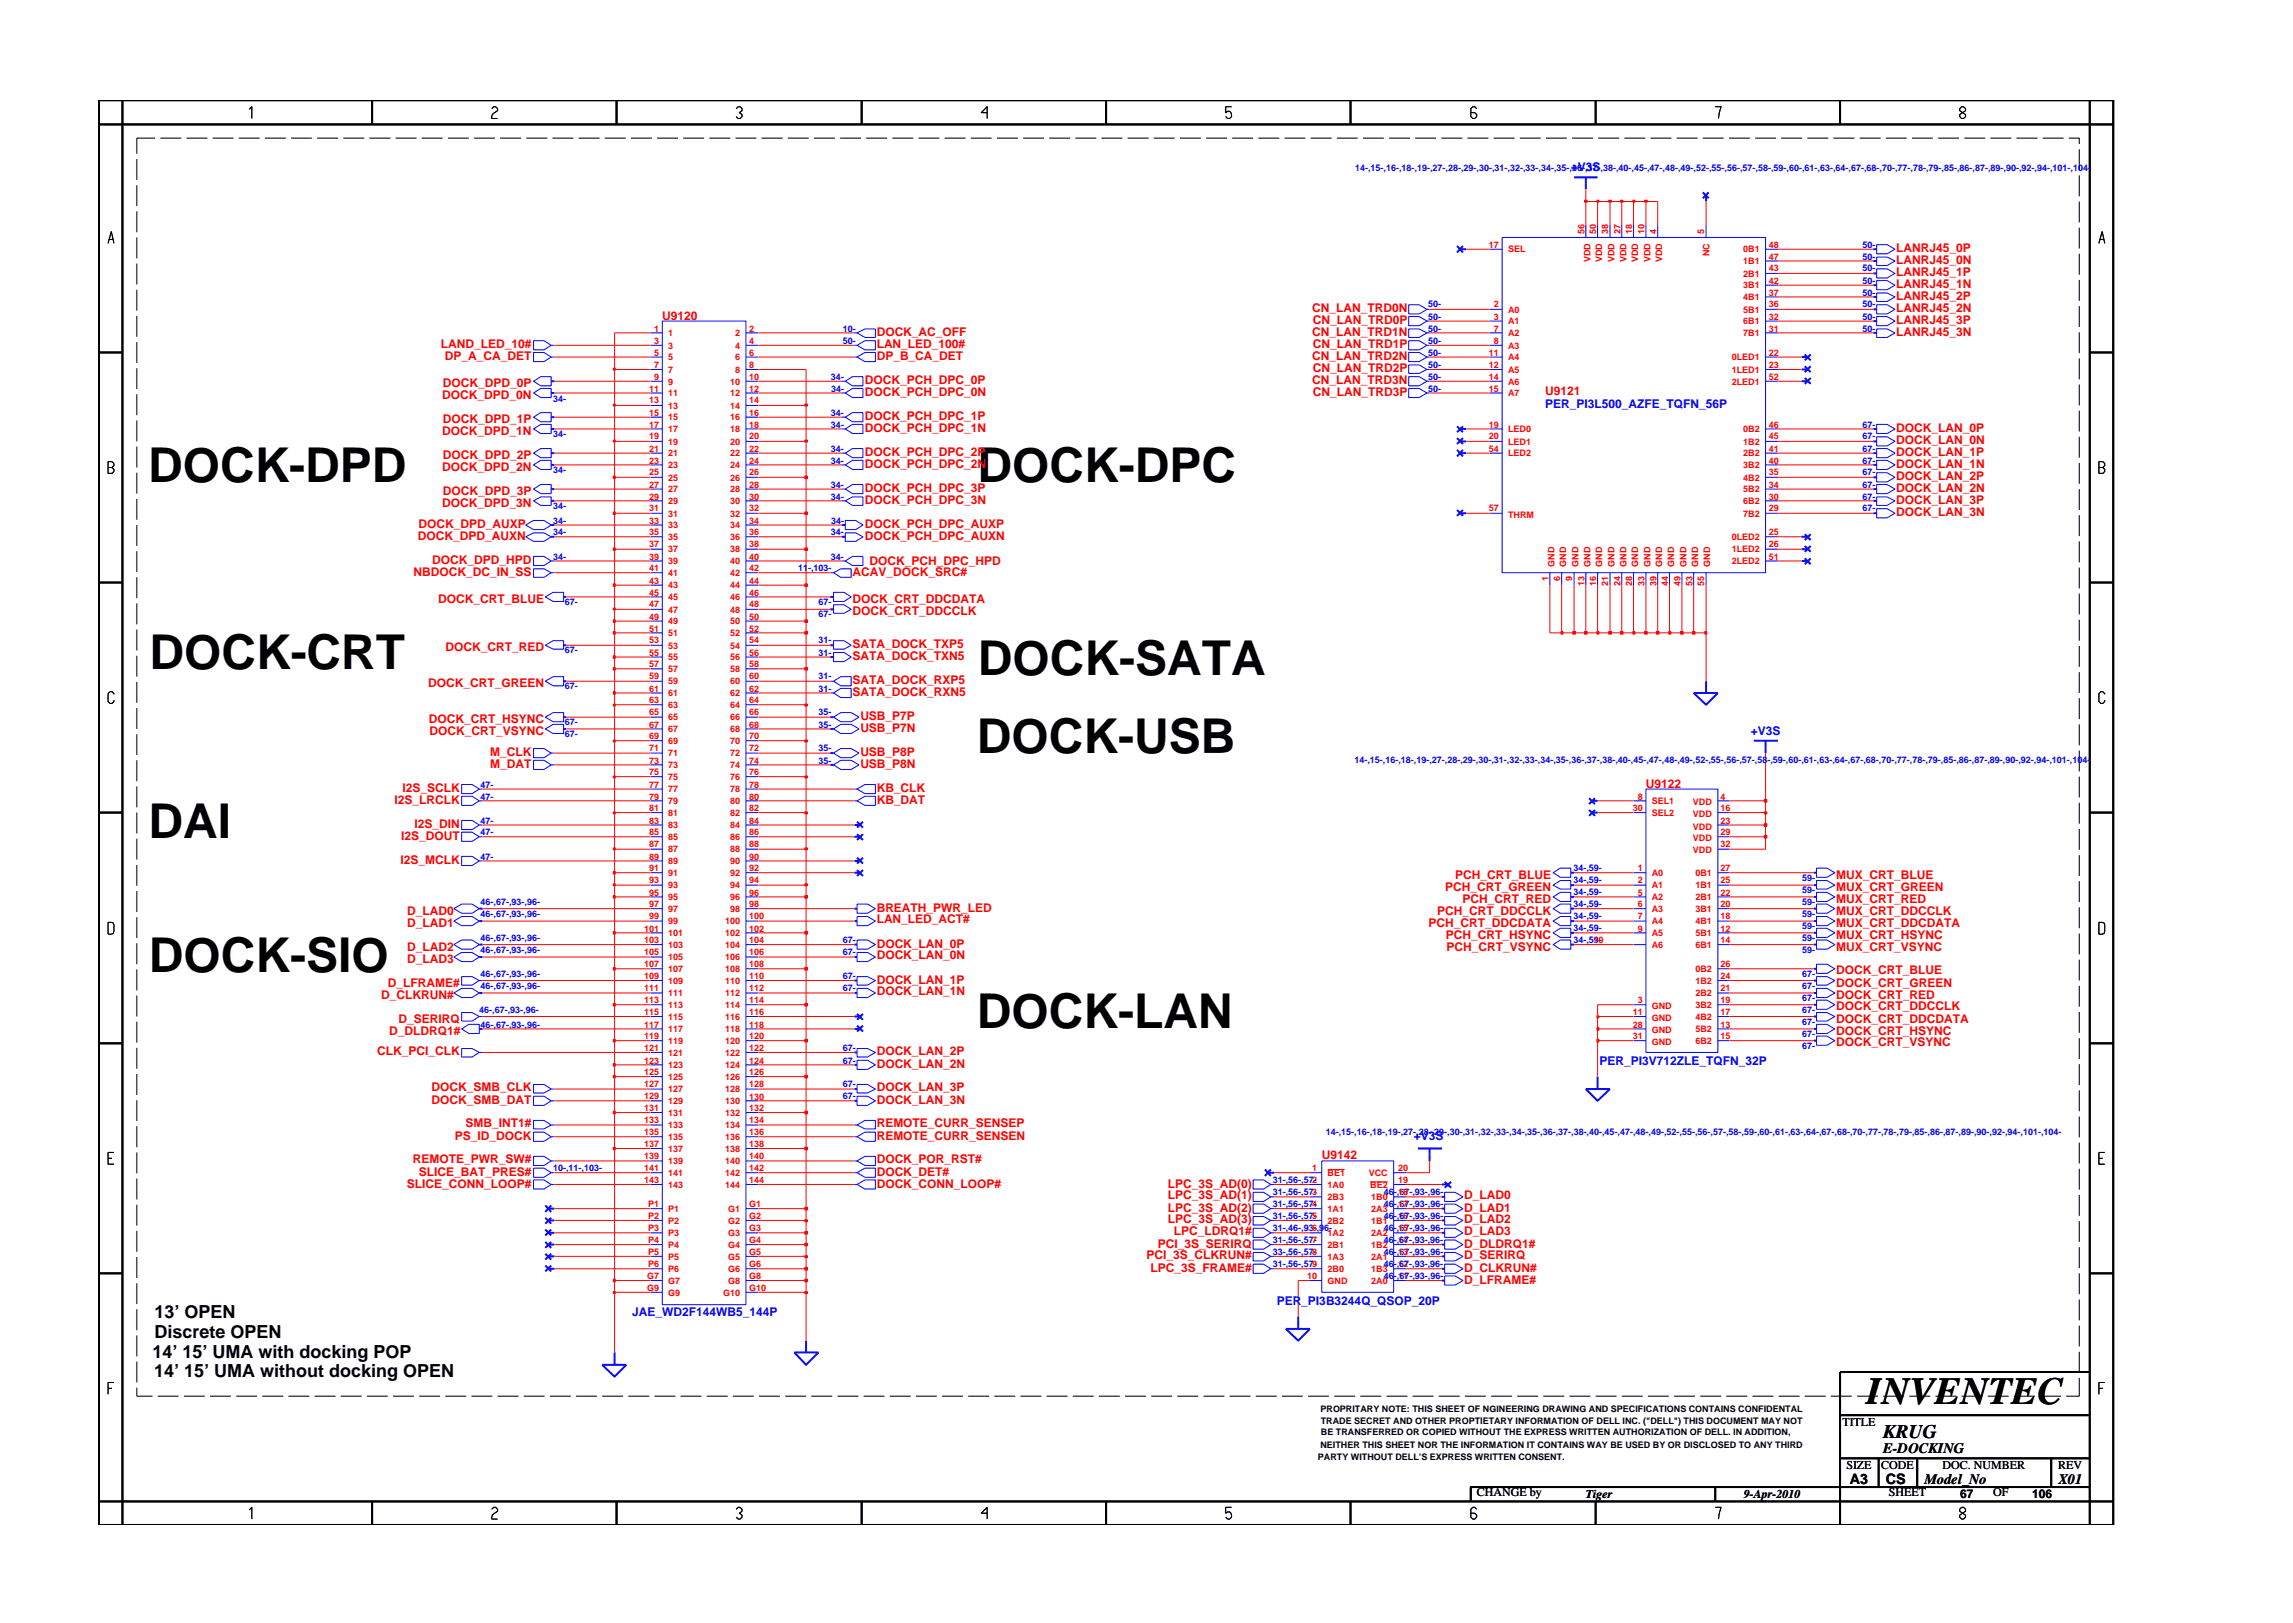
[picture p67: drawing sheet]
<svg xmlns="http://www.w3.org/2000/svg" width="297mm" height="210mm" viewBox="0 0 297 210" stroke-linecap="round" stroke-linejoin="round" font-family="sans-serif">
<defs><g id="words">
<g font-size="6.2">
<text x="19.2" y="62.5">DOCK-DPD</text>
<text x="126.6" y="62.5">DOCK-DPC</text>
<text x="19.4" y="86.7">DOCK-CRT</text>
<text x="126.7" y="87.5">DOCK-SATA</text>
<text x="126.5" y="97.5">DOCK-USB</text>
<text x="19.2" y="108.5">DAI</text>
<text x="19.3" y="126">DOCK-SIO</text>
<text x="126.5" y="133.2">DOCK-LAN</text>
</g>
<text font-size="5" x="241.8" y="181.9">INVENTEC</text>
<text font-size="2.5" x="244" y="186.3">KRUG</text>
<g font-size="2.3">
<text x="20" y="173.3">Discrete OPEN</text>
<text x="20" y="170.7">13’ OPEN</text>
<text x="19.7" y="175.9">14’ 15’ UMA with docking POP</text>
<text x="20" y="178.3">14’ 15’ UMA without docking OPEN</text>
</g>
<g font-size="1.9">
<text x="244" y="188.2">E-DOCKING</text>
<text x="239.6" y="192.2">A3</text>
<text x="244.3" y="192.3">CS</text>
<text x="249.3" y="192.2">Model_No</text>
<text x="266.6" y="192.2">X01</text>
</g>
<g font-size="1.6" fill="#00f">
<text x="203.5" y="22.2">+V3S</text>
<text x="200.2" y="52.9">PER_PI3L500_AZFE_TQFN_56P</text>
<text x="226.8" y="95.2">+V3S</text>
<text x="207.2" y="138">PER_PI3V712ZLE_TQFN_32P</text>
<text x="183.1" y="147.7">+V3S</text>
<text x="81.9" y="170.5">JAE_WD2F144WB5_144P</text>
<text x="165.4" y="169">PER_PI3B3244Q_QSOP_20P</text>
</g>
<g font-size="1.6" fill="#f00">
<text x="245.6" y="34.2">LANRJ45_0N</text>
<text x="245.6" y="32.7">LANRJ45_0P</text>
<text x="245.6" y="35.7">LANRJ45_1P</text>
<text x="85.8" y="41.4">U9120</text>
<text x="170" y="40.4">CN_LAN_TRD0N</text>
<text x="170.1" y="42">CN_LAN_TRD0P</text>
<text x="245.6" y="42">LANRJ45_3P</text>
<text x="245.6" y="40.4">LANRJ45_2N</text>
<text x="245.6" y="38.9">LANRJ45_2P</text>
<text x="245.6" y="37.3">LANRJ45_1N</text>
<text x="57.1" y="45.1">LAND_LED_10#</text>
<text x="57.6" y="46.7">DP_A_CA_DET</text>
<text x="113.6" y="46.7">DP_B_CA_DET</text>
<text x="113.6" y="45.1">LAN_LED_100#</text>
<text x="113.6" y="43.5">DOCK_AC_OFF</text>
<text x="170" y="43.5">CN_LAN_TRD1N</text>
<text x="170" y="46.7">CN_LAN_TRD2N</text>
<text x="170.1" y="45.1">CN_LAN_TRD1P</text>
<text x="245.6" y="43.5">LANRJ45_3N</text>
<text x="57.3" y="51.7">DOCK_DPD_0N</text>
<text x="57.4" y="50.1">DOCK_DPD_0P</text>
<text x="112" y="51.3">DOCK_PCH_DPC_0N</text>
<text x="112" y="49.8">DOCK_PCH_DPC_0P</text>
<text x="170" y="49.8">CN_LAN_TRD3N</text>
<text x="170.1" y="48.2">CN_LAN_TRD2P</text>
<text x="170.1" y="51.3">CN_LAN_TRD3P</text>
<text x="200.2" y="51.2">U9121</text>
<text x="57.3" y="56.4">DOCK_DPD_1N</text>
<text x="57.4" y="54.8">DOCK_DPD_1P</text>
<text x="57.4" y="59.4">DOCK_DPD_2P</text>
<text x="112" y="54.4">DOCK_PCH_DPC_1P</text>
<text x="112" y="56">DOCK_PCH_DPC_1N</text>
<text x="112" y="59.1">DOCK_PCH_DPC_2P</text>
<text x="245.6" y="56">DOCK_LAN_0P</text>
<text x="245.6" y="57.5">DOCK_LAN_0N</text>
<text x="245.6" y="59.1">DOCK_LAN_1P</text>
<text x="57.3" y="61">DOCK_DPD_2N</text>
<text x="57.3" y="65.7">DOCK_DPD_3N</text>
<text x="57.4" y="64.1">DOCK_DPD_3P</text>
<text x="112" y="65.3">DOCK_PCH_DPC_3N</text>
<text x="112" y="60.6">DOCK_PCH_DPC_2N</text>
<text x="112" y="63.8">DOCK_PCH_DPC_3P</text>
<text x="245.6" y="60.6">DOCK_LAN_1N</text>
<text x="245.6" y="62.1">DOCK_LAN_2P</text>
<text x="245.6" y="63.8">DOCK_LAN_2N</text>
<text x="245.6" y="65.3">DOCK_LAN_3P</text>
<text x="54.1" y="69.9">DOCK_DPD_AUXN</text>
<text x="54.2" y="68.4">DOCK_DPD_AUXP</text>
<text x="112" y="68.4">DOCK_PCH_DPC_AUXP</text>
<text x="112" y="69.9">DOCK_PCH_DPC_AUXN</text>
<text x="245.6" y="66.8">DOCK_LAN_3N</text>
<text x="53.6" y="74.6">NBDOCK_DC_IN_SS</text>
<text x="56" y="73.1">DOCK_DPD_HPD</text>
<text x="110.4" y="74.6">ACAV_DOCK_SRC#</text>
<text x="112.6" y="73.2">DOCK_PCH_DPC_HPD</text>
<text x="56.7" y="78.1">DOCK_CRT_BLUE</text>
<text x="110.4" y="83.9">SATA_DOCK_TXP5</text>
<text x="110.4" y="79.7">DOCK_CRT_DDCCLK</text>
<text x="110.4" y="78.1">DOCK_CRT_DDCDATA</text>
<text x="55.5" y="89">DOCK_CRT_GREEN</text>
<text x="57.7" y="84.3">DOCK_CRT_RED</text>
<text x="110.4" y="85.5">SATA_DOCK_TXN5</text>
<text x="110.4" y="88.6">SATA_DOCK_RXP5</text>
<text x="55.5" y="93.6">DOCK_CRT_HSYNC</text>
<text x="55.6" y="95.2">DOCK_CRT_VSYNC</text>
<text x="110.4" y="90.2">SATA_DOCK_RXN5</text>
<text x="111.4" y="93.2">USB_P7P</text>
<text x="111.4" y="94.8">USB_P7N</text>
<text x="63.5" y="97.9">M_CLK</text>
<text x="63.5" y="99.5">M_DAT</text>
<text x="111.4" y="99.5">USB_P8N</text>
<text x="111.4" y="97.9">USB_P8P</text>
<text x="51.1" y="104.1">I2S_LRCLK</text>
<text x="52.1" y="102.6">I2S_SCLK</text>
<text x="53.7" y="107.3">I2S_DIN</text>
<text x="113.6" y="102.6">KB_CLK</text>
<text x="113.6" y="104.1">KB_DAT</text>
<text x="213.2" y="102.1">U9122</text>
<text x="51.9" y="111.9">I2S_MCLK</text>
<text x="52" y="108.8">I2S_DOUT</text>
<text x="188.5" y="113.9">PCH_CRT_BLUE</text>
<text x="237.9" y="113.9">MUX_CRT_BLUE</text>
<text x="52.7" y="118.5">D_LAD0</text>
<text x="113.6" y="118.1">BREATH_PWR_LED</text>
<text x="113.6" y="119.6">LAN_LED_ACT#</text>
<text x="186.2" y="118.5">PCH_CRT_DDCCLK</text>
<text x="187.2" y="115.4">PCH_CRT_GREEN</text>
<text x="189.5" y="116.9">PCH_CRT_RED</text>
<text x="237.9" y="115.4">MUX_CRT_GREEN</text>
<text x="237.9" y="116.9">MUX_CRT_RED</text>
<text x="237.9" y="118.5">MUX_CRT_DDCCLK</text>
<text x="52.7" y="120.1">D_LAD1</text>
<text x="52.7" y="123.2">D_LAD2</text>
<text x="52.7" y="124.7">D_LAD3</text>
<text x="113.6" y="122.8">DOCK_LAN_0P</text>
<text x="113.6" y="124.3">DOCK_LAN_0N</text>
<text x="185.1" y="120.1">PCH_CRT_DDCDATA</text>
<text x="187.3" y="121.6">PCH_CRT_HSYNC</text>
<text x="187.4" y="123.2">PCH_CRT_VSYNC</text>
<text x="237.9" y="120.1">MUX_CRT_DDCDATA</text>
<text x="237.9" y="121.6">MUX_CRT_HSYNC</text>
<text x="237.9" y="123.2">MUX_CRT_VSYNC</text>
<text x="49.4" y="129.4">D_CLKRUN#</text>
<text x="50.2" y="127.8">D_LFRAME#</text>
<text x="113.6" y="127.4">DOCK_LAN_1P</text>
<text x="113.6" y="128.9">DOCK_LAN_1N</text>
<text x="237.9" y="127.8">DOCK_CRT_GREEN</text>
<text x="237.9" y="129.4">DOCK_CRT_RED</text>
<text x="237.9" y="130.9">DOCK_CRT_DDCCLK</text>
<text x="237.9" y="126.2">DOCK_CRT_BLUE</text>
<text x="48.8" y="136.7">CLK_PCI_CLK</text>
<text x="50.4" y="134.1">D_DLDRQ1#</text>
<text x="51.6" y="132.5">D_SERIRQ</text>
<text x="113.6" y="136.7">DOCK_LAN_2P</text>
<text x="237.9" y="132.5">DOCK_CRT_DDCDATA</text>
<text x="237.9" y="134">DOCK_CRT_HSYNC</text>
<text x="237.9" y="135.6">DOCK_CRT_VSYNC</text>
<text x="55.9" y="141.4">DOCK_SMB_CLK</text>
<text x="55.9" y="143">DOCK_SMB_DAT</text>
<text x="113.6" y="138.3">DOCK_LAN_2N</text>
<text x="113.6" y="141.4">DOCK_LAN_3P</text>
<text x="113.6" y="143">DOCK_LAN_3N</text>
<text x="58.9" y="147.7">PS_ID_DOCK</text>
<text x="60.3" y="146.1">SMB_INT1#</text>
<text x="113.6" y="146.1">REMOTE_CURR_SENSEP</text>
<text x="113.6" y="147.7">REMOTE_CURR_SENSEN</text>
<text x="52.7" y="153.8">SLICE_CONN_LOOP#</text>
<text x="53.5" y="150.7">REMOTE_PWR_SW#</text>
<text x="54.3" y="152.3">SLICE_BAT_PRES#</text>
<text x="113.6" y="153.8">DOCK_CONN_LOOP#</text>
<text x="113.6" y="150.7">DOCK_POR_RST#</text>
<text x="113.6" y="152.3">DOCK_DET#</text>
<text x="151.3" y="153.8">LPC_3S_AD(0)</text>
<text x="151.3" y="155.4">LPC_3S_AD(1)</text>
<text x="171.2" y="150.1">U9142</text>
<text x="189.7" y="155.4">D_LAD0</text>
<text x="150" y="161.6">PCI_3S_SERIRQ</text>
<text x="151.3" y="157">LPC_3S_AD(2)</text>
<text x="151.3" y="158.5">LPC_3S_AD(3)</text>
<text x="152.1" y="160">LPC_LDRQ1#</text>
<text x="189.7" y="157">D_LAD1</text>
<text x="189.7" y="158.5">D_LAD2</text>
<text x="189.7" y="160">D_LAD3</text>
<text x="189.7" y="161.6">D_DLDRQ1#</text>
<text x="148.5" y="163.2">PCI_3S_CLKRUN#</text>
<text x="149" y="164.8">LPC_3S_FRAME#</text>
<text x="189.7" y="163.2">D_SERIRQ</text>
<text x="189.7" y="164.8">D_CLKRUN#</text>
<text x="189.7" y="166.3">D_LFRAME#</text>
</g>
<g font-size="1.6">
<text x="238.7" y="184.8">TITLE</text>
<text x="239.2" y="190.4">SIZE</text>
<text x="243.7" y="190.4">CODE</text>
<text x="251.7" y="190.4">DOC. NUMBER</text>
<text x="266.6" y="190.4">REV</text>
<text x="191.3" y="193.8">CHANGE by</text>
<text x="205.4" y="194.1">Tiger</text>
<text x="225.9" y="194.1">9-Apr-2010</text>
<text x="244.7" y="193.8">SHEET</text>
<text x="253.9" y="194.1">67</text>
<text x="258.2" y="193.8">OF</text>
<text x="263.3" y="194.1">106</text>
</g>
<g font-size="1.2" fill="#00f">
<text x="175.5" y="22.2">14-,15-,16-,18-,19-,27-,28-,29-,30-,31-,32-,33-,34-,35-,36-,37-,38-,40-,45-,47-,48-,49-,52-,55-,56-,57-,58-,59-,60-,61-,63-,64-,67-,68-,70-,77-,78-,79-,85-,86-,87-,89-,90-,92-,94-,101-,104-</text>
<text x="241.3" y="32.1">50-</text>
<text x="241.3" y="33.6">50-</text>
<text x="241.3" y="35.2">50-</text>
<text x="185" y="39.8">50-</text>
<text x="185" y="41.4">50-</text>
<text x="241.3" y="39.8">50-</text>
<text x="241.3" y="41.4">50-</text>
<text x="241.3" y="36.8">50-</text>
<text x="241.3" y="38.3">50-</text>
<text x="109.2" y="43">10-</text>
<text x="109.2" y="44.6">50-</text>
<text x="185" y="47.6">50-</text>
<text x="185" y="44.6">50-</text>
<text x="185" y="46.1">50-</text>
<text x="185" y="43">50-</text>
<text x="241.3" y="43">50-</text>
<text x="71.7" y="52">34-</text>
<text x="107.6" y="53.9">34-</text>
<text x="107.6" y="49.2">34-</text>
<text x="107.6" y="50.7">34-</text>
<text x="185" y="50.7">50-</text>
<text x="185" y="49.2">50-</text>
<text x="71.7" y="56.7">34-</text>
<text x="107.6" y="58.5">34-</text>
<text x="107.6" y="55.4">34-</text>
<text x="241.3" y="58.5">67-</text>
<text x="241.3" y="55.4">67-</text>
<text x="241.3" y="56.9">67-</text>
<text x="71.7" y="61.3">34-</text>
<text x="71.7" y="66">34-</text>
<text x="107.6" y="60.1">34-</text>
<text x="107.6" y="63.2">34-</text>
<text x="107.6" y="64.7">34-</text>
<text x="241.3" y="60.1">67-</text>
<text x="241.3" y="63.2">67-</text>
<text x="241.3" y="64.7">67-</text>
<text x="241.3" y="61.6">67-</text>
<text x="71.7" y="69.4">34-</text>
<text x="71.7" y="67.8">34-</text>
<text x="107.6" y="69.4">34-</text>
<text x="107.6" y="67.8">34-</text>
<text x="241.3" y="66.2">67-</text>
<text x="71.7" y="72.5">34-</text>
<text x="103.4" y="74">11-,103-</text>
<text x="107.6" y="72.5">34-</text>
<text x="73.2" y="78.3">67-</text>
<text x="106" y="78.3">67-</text>
<text x="106" y="80">67-</text>
<text x="106" y="83.3">31-</text>
<text x="73.2" y="84.6">67-</text>
<text x="73.2" y="89.3">67-</text>
<text x="106" y="89.6">31-</text>
<text x="106" y="88">31-</text>
<text x="106" y="84.9">31-</text>
<text x="73.2" y="93.9">67-</text>
<text x="73.2" y="95.4">67-</text>
<text x="106" y="94.3">35-</text>
<text x="106" y="92.7">35-</text>
<text x="106" y="98.9">35-</text>
<text x="106" y="97.3">35-</text>
<text x="175.5" y="98.8">14-,15-,16-,18-,19-,27-,28-,29-,30-,31-,32-,33-,34-,35-,36-,37-,38-,40-,45-,47-,48-,49-,52-,55-,56-,57-,58-,59-,60-,61-,63-,64-,67-,68-,70-,77-,78-,79-,85-,86-,87-,89-,90-,92-,94-,101-,104-</text>
<text x="62.3" y="106.7">47-</text>
<text x="62.3" y="103.6">47-</text>
<text x="62.3" y="102.1">47-</text>
<text x="62.3" y="111.4">47-</text>
<text x="62.3" y="108.2">47-</text>
<text x="203.8" y="112.8">34-,59-</text>
<text x="62.3" y="117.2">46-,67-,93-,96-</text>
<text x="62.3" y="118.8">46-,67-,93-,96-</text>
<text x="203.8" y="114.4">34-,59-</text>
<text x="203.8" y="115.9">34-,59-</text>
<text x="203.8" y="119.1">34-,59-</text>
<text x="203.8" y="117.5">34-,59-</text>
<text x="233.5" y="117.2">59-</text>
<text x="233.5" y="115.7">59-</text>
<text x="233.5" y="114.2">59-</text>
<text x="233.5" y="118.8">59-</text>
<text x="62.3" y="121.9">46-,67-,93-,96-</text>
<text x="62.3" y="123.5">46-,67-,93-,96-</text>
<text x="109.2" y="123.7">67-</text>
<text x="109.2" y="122.2">67-</text>
<text x="203.8" y="122.2">34-,59-</text>
<text x="203.8" y="120.6">34-,59-</text>
<text x="233.5" y="123.5">59-</text>
<text x="233.5" y="121.9">59-</text>
<text x="233.5" y="120.3">59-</text>
<text x="62.1" y="131.2">46-,67-,93-,96-</text>
<text x="62.3" y="128.1">46-,67-,93-,96-</text>
<text x="62.3" y="126.5">46-,67-,93-,96-</text>
<text x="109.2" y="126.9">67-</text>
<text x="109.2" y="128.4">67-</text>
<text x="233.5" y="131.2">67-</text>
<text x="233.5" y="128.1">67-</text>
<text x="233.5" y="126.5">67-</text>
<text x="233.5" y="129.7">67-</text>
<text x="62.3" y="133.1">46-,67-,93-,96-</text>
<text x="109.2" y="137.8">67-</text>
<text x="109.2" y="136.2">67-</text>
<text x="233.5" y="134.3">67-</text>
<text x="233.5" y="132.8">67-</text>
<text x="233.5" y="135.8">67-</text>
<text x="109.2" y="140.8">67-</text>
<text x="109.2" y="142.4">67-</text>
<text x="171.7" y="147">14-,15-,16-,18-,19-,27-,28-,29-,30-,31-,32-,33-,34-,35-,36-,37-,38-,40-,45-,47-,48-,49-,52-,55-,56-,57-,58-,59-,60-,61-,63-,64-,67-,68-,70-,77-,78-,79-,85-,86-,87-,89-,90-,92-,94-,101-,104-</text>
<text x="71.7" y="151.8">10-,11-,103-</text>
<text x="164.9" y="153.3">31-,56-,57-</text>
<text x="164.9" y="154.8">31-,56-,57-</text>
<text x="179.3" y="154.8">46-,67-,93-,96-</text>
<text x="164.9" y="156.4">31-,56-,57-</text>
<text x="164.9" y="161.1">31-,56-,57-</text>
<text x="164.9" y="157.9">31-,56-,57-</text>
<text x="164.9" y="159.5">31-,46-,93-,96-</text>
<text x="179.3" y="161.1">46-,67-,93-,96-</text>
<text x="179.3" y="157.9">46-,67-,93-,96-</text>
<text x="179.3" y="159.5">46-,67-,93-,96-</text>
<text x="179.3" y="156.4">46-,67-,93-,96-</text>
<text x="164.9" y="162.6">33-,56-,57-</text>
<text x="164.9" y="164.2">31-,56-,57-</text>
<text x="179.3" y="164.2">46-,67-,93-,96-</text>
<text x="179.3" y="165.7">46-,67-,93-,96-</text>
<text x="179.3" y="162.6">46-,67-,93-,96-</text>
</g>
<g font-size="1.2" fill="#f00">
<text x="192.9" y="32.1">17</text>
<text x="195.4" y="32.7">SEL</text>
<text x="205.3" y="30.3" transform="rotate(-90 205.3 30.3)">56</text>
<text x="206" y="34" transform="rotate(-90 206 34)">VDD</text>
<text x="206.8" y="30.3" transform="rotate(-90 206.8 30.3)">50</text>
<text x="207.5" y="34" transform="rotate(-90 207.5 34)">VDD</text>
<text x="208.3" y="30.3" transform="rotate(-90 208.3 30.3)">38</text>
<text x="209.2" y="34" transform="rotate(-90 209.2 34)">VDD</text>
<text x="209.9" y="30.3" transform="rotate(-90 209.9 30.3)">27</text>
<text x="210.7" y="34" transform="rotate(-90 210.7 34)">VDD</text>
<text x="211.4" y="30.3" transform="rotate(-90 211.4 30.3)">18</text>
<text x="212.2" y="34" transform="rotate(-90 212.2 34)">VDD</text>
<text x="213" y="30.3" transform="rotate(-90 213 30.3)">10</text>
<text x="213.8" y="34" transform="rotate(-90 213.8 34)">VDD</text>
<text x="214.6" y="30.3" transform="rotate(-90 214.6 30.3)">4</text>
<text x="215.3" y="34" transform="rotate(-90 215.3 34)">VDD</text>
<text x="220.8" y="30.3" transform="rotate(-90 220.8 30.3)">5</text>
<text x="221.4" y="33.2" transform="rotate(-90 221.4 33.2)">NC</text>
<text x="225.8" y="34.2">1B1</text>
<text x="225.8" y="32.7">0B1</text>
<text x="225.8" y="35.8">2B1</text>
<text x="229.1" y="35.2">43</text>
<text x="229.1" y="32.1">48</text>
<text x="229.1" y="33.6">47</text>
<text x="193.5" y="39.8">2</text>
<text x="193.5" y="41.4">3</text>
<text x="195.4" y="40.5">A0</text>
<text x="225.8" y="38.9">4B1</text>
<text x="225.8" y="37.4">3B1</text>
<text x="225.8" y="40.5">5B1</text>
<text x="229.1" y="38.3">37</text>
<text x="229.1" y="36.8">42</text>
<text x="229.1" y="41.4">32</text>
<text x="229.1" y="39.8">36</text>
<text x="84.7" y="47.6">7</text>
<text x="84.7" y="46.1">5</text>
<text x="84.7" y="44.6">3</text>
<text x="84.7" y="43">1</text>
<text x="86.6" y="46.7">5</text>
<text x="86.6" y="45.2">3</text>
<text x="86.6" y="43.5">1</text>
<text x="95.2" y="46.7">6</text>
<text x="95.2" y="45.2">4</text>
<text x="95.2" y="43.5">2</text>
<text x="97.1" y="47.6">8</text>
<text x="97.1" y="46.1">6</text>
<text x="97.1" y="44.6">4</text>
<text x="97.1" y="43">2</text>
<text x="192.9" y="46.1">11</text>
<text x="192.9" y="47.6">12</text>
<text x="193.5" y="43">7</text>
<text x="193.5" y="44.6">8</text>
<text x="195.4" y="45.2">A3</text>
<text x="195.4" y="46.7">A4</text>
<text x="195.4" y="42">A1</text>
<text x="195.4" y="43.5">A2</text>
<text x="224.3" y="46.7">0LED1</text>
<text x="225.8" y="42">6B1</text>
<text x="225.8" y="43.5">7B1</text>
<text x="229.1" y="47.6">23</text>
<text x="229.1" y="43">31</text>
<text x="229.1" y="46.1">22</text>
<text x="84.1" y="53.9">15</text>
<text x="84.1" y="52.3">13</text>
<text x="84.1" y="50.7">11</text>
<text x="84.7" y="49.2">9</text>
<text x="86.6" y="48.3">7</text>
<text x="86.6" y="49.8">9</text>
<text x="86.6" y="52.9">13</text>
<text x="86.6" y="51.3">11</text>
<text x="94.6" y="52.9">14</text>
<text x="94.6" y="51.3">12</text>
<text x="94.6" y="49.8">10</text>
<text x="95.2" y="48.3">8</text>
<text x="97.1" y="52.3">14</text>
<text x="97.1" y="53.9">16</text>
<text x="97.1" y="50.7">12</text>
<text x="97.1" y="49.2">10</text>
<text x="192.9" y="49.2">14</text>
<text x="192.9" y="50.7">15</text>
<text x="195.4" y="48.3">A5</text>
<text x="195.4" y="49.8">A6</text>
<text x="195.4" y="51.3">A7</text>
<text x="224.3" y="48.3">1LED1</text>
<text x="224.3" y="49.8">2LED1</text>
<text x="229.1" y="49.2">52</text>
<text x="84.1" y="58.5">21</text>
<text x="84.1" y="56.9">19</text>
<text x="84.1" y="55.4">17</text>
<text x="86.6" y="57.6">19</text>
<text x="86.6" y="59.1">21</text>
<text x="86.6" y="54.5">15</text>
<text x="86.6" y="56">17</text>
<text x="94.6" y="59.1">22</text>
<text x="94.6" y="56">18</text>
<text x="94.6" y="57.6">20</text>
<text x="94.6" y="54.5">16</text>
<text x="97.1" y="58.5">22</text>
<text x="97.1" y="56.9">20</text>
<text x="97.1" y="55.4">18</text>
<text x="192.9" y="55.4">19</text>
<text x="192.9" y="56.9">20</text>
<text x="192.9" y="58.5">54</text>
<text x="195.4" y="56">LED0</text>
<text x="195.4" y="57.6">LED1</text>
<text x="195.4" y="59.1">LED2</text>
<text x="225.8" y="57.6">1B2</text>
<text x="225.8" y="59.1">2B2</text>
<text x="225.8" y="56">0B2</text>
<text x="229.1" y="56.9">45</text>
<text x="229.1" y="58.5">41</text>
<text x="229.1" y="55.4">46</text>
<text x="84.1" y="60.1">23</text>
<text x="84.1" y="64.7">29</text>
<text x="84.1" y="61.6">25</text>
<text x="84.1" y="63.2">27</text>
<text x="86.6" y="65.3">29</text>
<text x="86.6" y="60.6">23</text>
<text x="86.6" y="62.3">25</text>
<text x="86.6" y="63.8">27</text>
<text x="94.6" y="63.8">28</text>
<text x="94.6" y="65.3">30</text>
<text x="94.6" y="60.6">24</text>
<text x="94.6" y="62.3">26</text>
<text x="97.1" y="63.2">28</text>
<text x="97.1" y="64.7">30</text>
<text x="97.1" y="60.1">24</text>
<text x="97.1" y="61.6">26</text>
<text x="225.8" y="62.3">4B2</text>
<text x="225.8" y="60.6">3B2</text>
<text x="225.8" y="65.3">6B2</text>
<text x="225.8" y="63.8">5B2</text>
<text x="229.1" y="61.6">35</text>
<text x="229.1" y="60.1">40</text>
<text x="229.1" y="64.7">30</text>
<text x="229.1" y="63.2">34</text>
<text x="84.1" y="66.2">31</text>
<text x="84.1" y="67.8">33</text>
<text x="84.1" y="69.4">35</text>
<text x="84.1" y="70.9">37</text>
<text x="86.6" y="71.6">37</text>
<text x="86.6" y="66.9">31</text>
<text x="86.6" y="68.4">33</text>
<text x="86.6" y="70">35</text>
<text x="94.6" y="71.6">38</text>
<text x="94.6" y="66.9">32</text>
<text x="94.6" y="68.4">34</text>
<text x="94.6" y="70">36</text>
<text x="97.1" y="70.9">38</text>
<text x="97.1" y="66.2">32</text>
<text x="97.1" y="67.8">34</text>
<text x="97.1" y="69.4">36</text>
<text x="192.9" y="66.2">57</text>
<text x="195.4" y="67.1">THRM</text>
<text x="224.3" y="71.6">1LED2</text>
<text x="224.3" y="70">0LED2</text>
<text x="225.8" y="66.9">7B2</text>
<text x="229.1" y="70.9">26</text>
<text x="229.1" y="66.2">29</text>
<text x="229.1" y="69.4">25</text>
<text x="84.1" y="72.5">39</text>
<text x="84.1" y="74">41</text>
<text x="84.1" y="75.6">43</text>
<text x="84.1" y="77.2">45</text>
<text x="86.6" y="73.1">39</text>
<text x="86.6" y="74.6">41</text>
<text x="86.6" y="76.2">43</text>
<text x="86.6" y="77.8">45</text>
<text x="94.6" y="73.1">40</text>
<text x="94.6" y="74.6">42</text>
<text x="94.6" y="76.2">44</text>
<text x="94.6" y="77.8">46</text>
<text x="97.1" y="72.5">40</text>
<text x="97.1" y="74">42</text>
<text x="97.1" y="75.6">44</text>
<text x="97.1" y="77.2">46</text>
<text x="200.6" y="75.3" transform="rotate(-90 200.6 75.3)">1</text>
<text x="201.4" y="73.4" transform="rotate(-90 201.4 73.4)">GND</text>
<text x="202.1" y="75.3" transform="rotate(-90 202.1 75.3)">6</text>
<text x="202.9" y="73.4" transform="rotate(-90 202.9 73.4)">GND</text>
<text x="203.7" y="75.3" transform="rotate(-90 203.7 75.3)">9</text>
<text x="204.5" y="73.4" transform="rotate(-90 204.5 73.4)">GND</text>
<text x="205.3" y="75.9" transform="rotate(-90 205.3 75.9)">13</text>
<text x="206" y="73.4" transform="rotate(-90 206 73.4)">GND</text>
<text x="206.8" y="75.9" transform="rotate(-90 206.8 75.9)">16</text>
<text x="207.5" y="73.4" transform="rotate(-90 207.5 73.4)">GND</text>
<text x="208.3" y="75.9" transform="rotate(-90 208.3 75.9)">21</text>
<text x="209.2" y="73.4" transform="rotate(-90 209.2 73.4)">GND</text>
<text x="209.9" y="75.9" transform="rotate(-90 209.9 75.9)">24</text>
<text x="210.7" y="73.4" transform="rotate(-90 210.7 73.4)">GND</text>
<text x="211.4" y="75.9" transform="rotate(-90 211.4 75.9)">28</text>
<text x="212.2" y="73.4" transform="rotate(-90 212.2 73.4)">GND</text>
<text x="213" y="75.9" transform="rotate(-90 213 75.9)">33</text>
<text x="213.8" y="73.4" transform="rotate(-90 213.8 73.4)">GND</text>
<text x="214.6" y="75.9" transform="rotate(-90 214.6 75.9)">39</text>
<text x="215.3" y="73.4" transform="rotate(-90 215.3 73.4)">GND</text>
<text x="216.1" y="75.9" transform="rotate(-90 216.1 75.9)">44</text>
<text x="216.9" y="73.4" transform="rotate(-90 216.9 73.4)">GND</text>
<text x="217.7" y="75.9" transform="rotate(-90 217.7 75.9)">49</text>
<text x="218.5" y="73.4" transform="rotate(-90 218.5 73.4)">GND</text>
<text x="219.2" y="75.9" transform="rotate(-90 219.2 75.9)">53</text>
<text x="220" y="73.4" transform="rotate(-90 220 73.4)">GND</text>
<text x="220.8" y="75.9" transform="rotate(-90 220.8 75.9)">55</text>
<text x="221.5" y="73.4" transform="rotate(-90 221.5 73.4)">GND</text>
<text x="224.3" y="73.1">2LED2</text>
<text x="229.1" y="72.5">51</text>
<text x="84.1" y="80.3">49</text>
<text x="84.1" y="81.8">51</text>
<text x="84.1" y="83.3">53</text>
<text x="84.1" y="78.7">47</text>
<text x="86.6" y="80.9">49</text>
<text x="86.6" y="82.4">51</text>
<text x="86.6" y="79.4">47</text>
<text x="94.6" y="79.4">48</text>
<text x="94.6" y="80.9">50</text>
<text x="94.6" y="82.4">52</text>
<text x="97.1" y="78.7">48</text>
<text x="97.1" y="80.3">50</text>
<text x="97.1" y="81.8">52</text>
<text x="97.1" y="83.3">54</text>
<text x="84.1" y="86.5">57</text>
<text x="84.1" y="89.6">61</text>
<text x="84.1" y="88">59</text>
<text x="84.1" y="84.9">55</text>
<text x="86.6" y="87.1">57</text>
<text x="86.6" y="88.7">59</text>
<text x="86.6" y="84">53</text>
<text x="86.6" y="85.5">55</text>
<text x="94.6" y="87.1">58</text>
<text x="94.6" y="88.7">60</text>
<text x="94.6" y="84">54</text>
<text x="94.6" y="85.5">56</text>
<text x="97.1" y="89.6">62</text>
<text x="97.1" y="86.5">58</text>
<text x="97.1" y="88">60</text>
<text x="97.1" y="84.9">56</text>
<text x="84.1" y="94.3">67</text>
<text x="84.1" y="95.8">69</text>
<text x="84.1" y="91.1">63</text>
<text x="84.1" y="92.7">65</text>
<text x="86.6" y="94.9">67</text>
<text x="86.6" y="90.2">61</text>
<text x="86.6" y="91.7">63</text>
<text x="86.6" y="93.3">65</text>
<text x="94.6" y="93.3">66</text>
<text x="94.6" y="94.9">68</text>
<text x="94.6" y="90.2">62</text>
<text x="94.6" y="91.7">64</text>
<text x="97.1" y="94.3">68</text>
<text x="97.1" y="95.8">70</text>
<text x="97.1" y="91.1">64</text>
<text x="97.1" y="92.7">66</text>
<text x="84.1" y="97.3">71</text>
<text x="84.1" y="98.9">73</text>
<text x="84.1" y="100.4">75</text>
<text x="86.6" y="96.4">69</text>
<text x="86.6" y="98">71</text>
<text x="86.6" y="99.5">73</text>
<text x="86.6" y="101">75</text>
<text x="94.6" y="101">76</text>
<text x="94.6" y="96.4">70</text>
<text x="94.6" y="98">72</text>
<text x="94.6" y="99.5">74</text>
<text x="97.1" y="98.9">74</text>
<text x="97.1" y="97.3">72</text>
<text x="97.1" y="100.4">76</text>
<text x="84.1" y="102.1">77</text>
<text x="84.1" y="103.6">79</text>
<text x="84.1" y="105.1">81</text>
<text x="84.1" y="106.7">83</text>
<text x="86.6" y="102.6">77</text>
<text x="86.6" y="105.7">81</text>
<text x="86.6" y="107.3">83</text>
<text x="86.6" y="104.2">79</text>
<text x="94.6" y="105.7">82</text>
<text x="94.6" y="102.6">78</text>
<text x="94.6" y="104.2">80</text>
<text x="94.6" y="107.3">84</text>
<text x="97.1" y="103.6">80</text>
<text x="97.1" y="105.1">82</text>
<text x="97.1" y="102.1">78</text>
<text x="97.1" y="106.7">84</text>
<text x="211.5" y="105.1">30</text>
<text x="212.1" y="103.6">8</text>
<text x="214" y="104.2">SEL1</text>
<text x="214" y="105.7">SEL2</text>
<text x="219.3" y="105.9">VDD</text>
<text x="219.3" y="107.5">VDD</text>
<text x="219.3" y="104.3">VDD</text>
<text x="222.9" y="105.1">16</text>
<text x="222.9" y="106.7">23</text>
<text x="222.9" y="103.6">4</text>
<text x="84.1" y="109.8">87</text>
<text x="84.1" y="111.4">89</text>
<text x="84.1" y="112.9">91</text>
<text x="84.1" y="108.2">85</text>
<text x="86.6" y="110.4">87</text>
<text x="86.6" y="112">89</text>
<text x="86.6" y="113.5">91</text>
<text x="86.6" y="108.8">85</text>
<text x="94.6" y="108.8">86</text>
<text x="94.6" y="110.4">88</text>
<text x="94.6" y="112">90</text>
<text x="94.6" y="113.5">92</text>
<text x="97.1" y="108.2">86</text>
<text x="97.1" y="109.8">88</text>
<text x="97.1" y="112.9">92</text>
<text x="97.1" y="111.4">90</text>
<text x="212.1" y="112.9">1</text>
<text x="214" y="113.5">A0</text>
<text x="219.3" y="109">VDD</text>
<text x="219.3" y="110.5">VDD</text>
<text x="219.6" y="113.5">0B1</text>
<text x="222.9" y="112.9">27</text>
<text x="222.9" y="108.2">29</text>
<text x="222.9" y="109.8">32</text>
<text x="84.1" y="116">95</text>
<text x="84.1" y="117.5">97</text>
<text x="84.1" y="119.1">99</text>
<text x="84.1" y="114.4">93</text>
<text x="86.6" y="118.1">97</text>
<text x="86.6" y="119.7">99</text>
<text x="86.6" y="115.1">93</text>
<text x="86.6" y="116.6">95</text>
<text x="93.9" y="119.7">100</text>
<text x="94.6" y="116.6">96</text>
<text x="94.6" y="118.1">98</text>
<text x="94.6" y="115.1">94</text>
<text x="97.1" y="116">96</text>
<text x="97.1" y="117.5">98</text>
<text x="97.1" y="114.4">94</text>
<text x="97.1" y="119.1">100</text>
<text x="212.1" y="114.4">2</text>
<text x="212.1" y="116">5</text>
<text x="212.1" y="117.5">6</text>
<text x="212.1" y="119.1">7</text>
<text x="214" y="115.1">A1</text>
<text x="214" y="116.6">A2</text>
<text x="214" y="118.1">A3</text>
<text x="214" y="119.7">A4</text>
<text x="219.6" y="115.1">1B1</text>
<text x="219.6" y="116.6">2B1</text>
<text x="219.6" y="119.7">4B1</text>
<text x="219.6" y="118.1">3B1</text>
<text x="222.9" y="114.4">25</text>
<text x="222.9" y="116">22</text>
<text x="222.9" y="119.1">18</text>
<text x="222.9" y="117.5">20</text>
<text x="83.4" y="120.7">101</text>
<text x="83.4" y="122.2">103</text>
<text x="83.4" y="123.7">105</text>
<text x="83.4" y="125.3">107</text>
<text x="86.6" y="121.3">101</text>
<text x="86.6" y="122.8">103</text>
<text x="86.6" y="124.4">105</text>
<text x="86.6" y="125.9">107</text>
<text x="93.9" y="121.3">102</text>
<text x="93.9" y="122.8">104</text>
<text x="93.9" y="124.4">106</text>
<text x="93.9" y="125.9">108</text>
<text x="97.1" y="120.7">102</text>
<text x="97.1" y="122.2">104</text>
<text x="97.1" y="123.7">106</text>
<text x="97.1" y="125.3">108</text>
<text x="206.4" y="122.1">10</text>
<text x="212.1" y="120.7">9</text>
<text x="214" y="121.3">A5</text>
<text x="214" y="122.8">A6</text>
<text x="219.6" y="125.9">0B2</text>
<text x="219.6" y="121.3">5B1</text>
<text x="219.6" y="122.8">6B1</text>
<text x="222.9" y="125.3">26</text>
<text x="222.9" y="120.7">12</text>
<text x="222.9" y="122.2">14</text>
<text x="83.4" y="128.4">111</text>
<text x="83.4" y="130">113</text>
<text x="83.4" y="131.5">115</text>
<text x="83.4" y="126.9">109</text>
<text x="86.6" y="127.5">109</text>
<text x="86.6" y="130.6">113</text>
<text x="86.6" y="129.1">111</text>
<text x="93.9" y="127.5">110</text>
<text x="93.9" y="129.1">112</text>
<text x="93.9" y="130.6">114</text>
<text x="97.1" y="126.9">110</text>
<text x="97.1" y="128.4">112</text>
<text x="97.1" y="130">114</text>
<text x="97.1" y="131.5">116</text>
<text x="211.5" y="131.5">11</text>
<text x="212.1" y="130">3</text>
<text x="214" y="130.8">GND</text>
<text x="219.6" y="127.5">1B2</text>
<text x="219.6" y="129.1">2B2</text>
<text x="219.6" y="130.6">3B2</text>
<text x="222.9" y="126.9">24</text>
<text x="222.9" y="128.4">21</text>
<text x="222.9" y="131.5">17</text>
<text x="222.9" y="130">19</text>
<text x="83.4" y="134.6">119</text>
<text x="83.4" y="136.2">121</text>
<text x="83.4" y="137.8">123</text>
<text x="83.4" y="133.1">117</text>
<text x="86.6" y="136.8">121</text>
<text x="86.6" y="132.1">115</text>
<text x="86.6" y="133.7">117</text>
<text x="86.6" y="135.2">119</text>
<text x="93.9" y="135.2">120</text>
<text x="93.9" y="136.8">122</text>
<text x="93.9" y="132.1">116</text>
<text x="93.9" y="133.7">118</text>
<text x="97.1" y="134.6">120</text>
<text x="97.1" y="136.2">122</text>
<text x="97.1" y="137.8">124</text>
<text x="97.1" y="133.1">118</text>
<text x="211.5" y="134.6">31</text>
<text x="211.5" y="133.1">28</text>
<text x="214" y="132.3">GND</text>
<text x="214" y="133.9">GND</text>
<text x="214" y="135.4">GND</text>
<text x="219.6" y="132.1">4B2</text>
<text x="219.6" y="133.7">5B2</text>
<text x="219.6" y="135.2">6B2</text>
<text x="222.9" y="133.1">13</text>
<text x="222.9" y="134.6">15</text>
<text x="83.4" y="142.4">129</text>
<text x="83.4" y="144">131</text>
<text x="83.4" y="139.3">125</text>
<text x="83.4" y="140.8">127</text>
<text x="86.6" y="143">129</text>
<text x="86.6" y="138.4">123</text>
<text x="86.6" y="139.9">125</text>
<text x="86.6" y="141.5">127</text>
<text x="93.9" y="143">130</text>
<text x="93.9" y="138.4">124</text>
<text x="93.9" y="139.9">126</text>
<text x="93.9" y="141.5">128</text>
<text x="97.1" y="142.4">130</text>
<text x="97.1" y="144">132</text>
<text x="97.1" y="139.3">126</text>
<text x="97.1" y="140.8">128</text>
<text x="83.4" y="145.5">133</text>
<text x="83.4" y="147.1">135</text>
<text x="83.4" y="148.6">137</text>
<text x="86.6" y="144.6">131</text>
<text x="86.6" y="146.2">133</text>
<text x="86.6" y="147.7">135</text>
<text x="86.6" y="149.2">137</text>
<text x="93.9" y="149.2">138</text>
<text x="93.9" y="144.6">132</text>
<text x="93.9" y="146.2">134</text>
<text x="93.9" y="147.7">136</text>
<text x="97.1" y="145.5">134</text>
<text x="97.1" y="147.1">136</text>
<text x="97.1" y="148.6">138</text>
<text x="83.4" y="150.1">139</text>
<text x="83.4" y="151.8">141</text>
<text x="83.4" y="153.3">143</text>
<text x="86.6" y="150.8">139</text>
<text x="86.6" y="152.3">141</text>
<text x="86.6" y="153.9">143</text>
<text x="93.9" y="150.8">140</text>
<text x="93.9" y="152.3">142</text>
<text x="93.9" y="153.9">144</text>
<text x="97.1" y="150.1">140</text>
<text x="97.1" y="151.8">142</text>
<text x="97.1" y="153.3">144</text>
<text x="170" y="153.3">2</text>
<text x="170" y="154.8">3</text>
<text x="170" y="151.8">1</text>
<text x="172" y="153.9">1A0</text>
<text x="172" y="155.5">2B3</text>
<text x="172" y="152.3">BE1</text>
<text x="177.3" y="152.3">VCC</text>
<text x="177.5" y="153.9">BE2</text>
<text x="177.6" y="155.5">1B0</text>
<text x="181.1" y="154.8">18</text>
<text x="181.1" y="151.8">20</text>
<text x="181.1" y="153.3">19</text>
<text x="83.9" y="156.4">P1</text>
<text x="83.9" y="157.9">P2</text>
<text x="83.9" y="159.5">P3</text>
<text x="83.9" y="161.1">P4</text>
<text x="86.6" y="157">P1</text>
<text x="86.6" y="158.5">P2</text>
<text x="86.6" y="160.1">P3</text>
<text x="86.6" y="161.7">P4</text>
<text x="94.3" y="157">G1</text>
<text x="94.3" y="158.5">G2</text>
<text x="94.3" y="160.1">G3</text>
<text x="94.3" y="161.7">G4</text>
<text x="97.1" y="156.4">G1</text>
<text x="97.1" y="157.9">G2</text>
<text x="97.1" y="159.5">G3</text>
<text x="97.1" y="161.1">G4</text>
<text x="170" y="156.4">4</text>
<text x="170" y="159.5">6</text>
<text x="170" y="161.1">7</text>
<text x="170" y="157.9">5</text>
<text x="172" y="157">1A1</text>
<text x="172" y="160.1">1A2</text>
<text x="172" y="161.7">2B1</text>
<text x="172" y="158.5">2B2</text>
<text x="177.6" y="158.5">1B1</text>
<text x="177.6" y="161.7">1B2</text>
<text x="177.6" y="160.1">2A2</text>
<text x="177.6" y="157">2A3</text>
<text x="181.1" y="157.9">16</text>
<text x="181.1" y="161.1">14</text>
<text x="181.1" y="159.5">15</text>
<text x="181.1" y="156.4">17</text>
<text x="83.8" y="165.7">G7</text>
<text x="83.8" y="167.2">G9</text>
<text x="83.9" y="162.6">P5</text>
<text x="83.9" y="164.2">P6</text>
<text x="86.6" y="166.3">G7</text>
<text x="86.6" y="167.8">G9</text>
<text x="86.6" y="163.2">P5</text>
<text x="86.6" y="164.8">P6</text>
<text x="93.7" y="167.8">G10</text>
<text x="94.3" y="166.3">G8</text>
<text x="94.3" y="163.2">G5</text>
<text x="94.3" y="164.8">G6</text>
<text x="97.1" y="164.2">G6</text>
<text x="97.1" y="165.7">G8</text>
<text x="97.1" y="167.2">G10</text>
<text x="97.1" y="162.6">G5</text>
<text x="169.3" y="165.7">10</text>
<text x="170" y="162.6">8</text>
<text x="170" y="164.2">9</text>
<text x="172" y="166.3">GND</text>
<text x="172" y="163.2">1A3</text>
<text x="172" y="164.8">2B0</text>
<text x="177.6" y="164.8">1B3</text>
<text x="177.6" y="166.3">2A0</text>
<text x="177.6" y="163.2">2A1</text>
<text x="181.1" y="164.2">12</text>
<text x="181.1" y="165.7">11</text>
<text x="181.1" y="162.6">13</text>
</g>
<g font-size="1.2">
<text x="171.1" y="182.9">PROPRITARY NOTE: THIS SHEET OF NGINEERING DRAWING AND SPECIFICATIONS CONTAINS CONFIDENTAL</text>
<text x="171.1" y="184.4">TRADE SECRET AND OTHER PROPTIETARY INFORMATION OF DELL INC. (&quot;DELL&quot;) THIS DOCUMENT MAY NOT</text>
<text x="171.1" y="186">BE TRANSFERRED OR COPIED WITHOUT THE EXPRESS WRITTEN AUTHORIZATION OF DELL. IN ADDITION,</text>
<text x="170.7" y="189.1">PARTY WITHOUT DELL’S EXPRESS WRITTEN CONSENT.</text>
<text x="171.1" y="187.6">NEITHER THIS SHEET NOR THE INFORMATION IT CONTAINS WAY BE USED BY OR DISCLOSED TO ANY THIRD</text>
</g>
</g></defs>
<g fill="none" stroke="#00f" stroke-width=".25">
<path d="M188.8 31.9l.7 .8M189.1 32.3h.8M189.5 31.9l-.7 .8M203.9 23h3.1M205.4 23v1.5M220.6 24.9l.7 .8M221 25.3v.8M221.3 24.9l-.7 .8M242.7 36.9h.4M242.7 38.5h.4M242.7 32.3h.4M242.7 35.4h.4"/>
<path d="M242.7 33.8h.4M71.4 50.9h.4M71.4 58.7h.4M71.4 55.6h.4M71.4 49.4h.4M71.4 54h.4M188.8 58.3l.7 .8M188.8 55.2l.7 .8M188.8 56.8l.7 .7M189.1 58.7h.8M189.1 55.6h.8M189.1 57.2h.8"/>
<path d="M189.5 58.3l-.7 .8M189.5 56.8l-.7 .7M189.5 55.2l-.7 .8M233.4 47.9h.8M233.4 49.4h.8M233.4 46.3h.8M233.8 47.4l.8 .8M233.8 45.9l.8 .8M233.8 49l.8 .7M234.6 47.4l-.8 .8M234.6 45.9l-.8 .8M234.6 49l-.8 .7"/>
<path d="M242.7 41.6h.4M242.7 58.7h.4M242.7 55.6h.4M242.7 43.1h.4M242.7 57.2h.4M242.7 40.1h.4M71.4 68h.4M71.4 64.9h.4M71.4 63.4h.4M71.4 69.5h.4M71.4 60.2h.4M73 77.3h.3"/>
<path d="M107.6 78.9h.4M107.6 77.3h.4M109.1 68h.4M109.1 69.5h.4M188.8 66.1l.7 .7M189.1 66.5h.8M189.5 66.1l-.7 .7M233.4 72.7h.8M233.4 69.5h.8M233.4 71.1h.8M233.8 72.3l.8 .8M233.8 69.2l.8 .8"/>
<path d="M233.8 70.7l.8 .8M234.6 72.3l-.8 .8M234.6 69.2l-.8 .8M234.6 70.7l-.8 .8M242.7 61.8h.4M242.7 64.9h.4M242.7 63.4h.4M242.7 60.2h.4M242.7 66.5h.4M73 92.9h.3M73 94.4h.3M73 83.6h.3"/>
<path d="M73 88.3h.3M107.6 92.9h.4M107.6 94.4h.4M107.6 85.1h.4M107.6 83.6h.4M107.6 97.6h.4M107.6 99.1h.4M219.4 89.8h3.1l-1.5 1.5zM221 88.3v1.5M227.2 96h3.1M228.7 96v1.6M62.1 117.7h.4"/>
<path d="M62.1 119.3h.4M110.7 117.7h.3M110.7 108.4h.7M110.7 119.3h.3M110.7 113.1h.7M110.7 106.9h.7M110.7 111.5h.7M111 108.1l.8 .7M111 106.5l.8 .7M111 111.1l.8 .8M111 112.7l.8 .8M111.8 108.1l-.8 .7"/>
<path d="M111.8 106.5l-.8 .7M111.8 111.1l-.8 .8M111.8 112.7l-.8 .8M203.5 117.7h.4M203.5 119.3h.4M203.5 113.1h.4M203.5 114.7h.4M203.5 116.2h.4M205.9 103.4l.7 .8M205.9 104.9l.7 .8M206.2 103.7h.8M206.2 105.3h.8"/>
<path d="M206.6 103.4l-.7 .8M206.6 104.9l-.7 .8M235 117.7h.3M235 119.3h.3M235 113.1h.3M235 114.7h.3M235 116.2h.3M62.1 122.4h.4M62.1 128.6h.4M62.1 133.3h.4M62.1 124h.4M110.7 122.4h.3"/>
<path d="M110.7 128.6h.3M110.7 131.7h.7M110.7 133.3h.7M110.7 127h.3M110.7 136.3h.3M110.7 124h.3M110.7 138h.3M111 131.3l.8 .8M111 132.9l.8 .7M111.8 131.3l-.8 .8M111.8 132.9l-.8 .7M203.5 122.4h.4"/>
<path d="M203.5 120.8h.4M207 139.5v1.6M235 122.4h.3M235 128.6h.3M235 131.7h.3M235 133.3h.3M235 127h.3M235 120.8h.3M235 125.5h.3M235 134.8h.3M235 130.2h.3M70.6 156.2l.8 .8"/>
<path d="M70.6 159.3l.8 .7M70.6 157.8l.8 .7M71.1 156.6h.7M71.1 158.1h.7M71.1 159.7h.7M71.4 156.2l-.8 .8M71.4 159.3l-.8 .7M71.4 157.8l-.8 .7M110.7 141.1h.3M110.7 142.6h.3M163.9 151.5l.7 .8M164.3 151.9h.7"/>
<path d="M164.6 151.5l-.7 .8M183.7 148.8h3.1M185.2 148.8v1.6M186.8 156.6h.3M186.8 158.1h.3M186.8 155.1h.3M186.8 159.7h.3M186.8 153.4h.8M187.1 153.1l.9 .8M188 153.1l-.9 .8M205.4 141.1h3.2l-1.6 1.5zM70.6 162.4l.8 .8"/>
<path d="M70.6 160.9l.8 .8M70.6 163.9l.8 .8M71.1 162.8h.7M71.1 161.2h.7M71.1 164.4h.7M71.4 162.4l-.8 .8M71.4 160.9l-.8 .8M71.4 163.9l-.8 .8M78 176.8h3.1l-1.5 1.5zM79.6 175.2v1.6M102.9 175.2h3.1l-1.6 1.6zM104.4 173.7v1.5"/>
<path d="M166.6 172.2h3.1l-1.5 1.5zM168.2 170.5v1.7M186.8 162.8h.3M186.8 161.2h.3M186.8 164.4h.3M186.8 165.9h.3"/>
</g>
<g fill="none" stroke="#00f" stroke-width=".13">
<path d="M182.5 39.5h1.3l1.1 .6-1.1 .6h-1.3zM193 32.3h1.6M194.6 30.8h34.1v43.4h-34.1zM205.4 29.2v1.6M207 29.2v1.6M208.6 29.2v1.6M210.1 29.2v1.6M211.6 29.2v1.6M213.2 29.2v1.6M214.7 29.2v1.6M221 29.2v1.6M228.7 32.3h1.6"/>
<path d="M228.7 33.8h1.6M228.7 35.4h1.6M228.7 36.9h1.6M228.7 38.5h1.6M243.1 36.4h1.4l1 .5-1 .6h-1.4zM243.1 38h1.4l1 .5-1 .6h-1.4zM243.1 34.8h1.4l1 .6-1 .6h-1.4zM243.1 31.7h1.4l1 .6-1 .6h-1.4zM243.1 39.5h1.4l1 .6-1 .6h-1.4zM243.1 33.3h1.4l1 .5-1 .6h-1.4zM69.1 50.9l.9-.6h1.4v1.2h-1.4zM69.1 58.7l.9-.6h1.4v1.2h-1.4z"/>
<path d="M69.1 49.4l.9-.6h1.4v1.2h-1.4zM69.1 55.6l.9-.6h1.4v1.2h-1.4zM69.1 44.1h1.4l.9 .6-.9 .6h-1.4zM69.1 45.7h1.4l.9 .6-.9 .5h-1.4zM69.1 54l.9-.5h1.4v1.1h-1.4zM71.4 44.7h.4M71.4 46.3h.4M84.3 43.1h1.5M84.3 44.7h1.5M84.3 46.3h1.5M84.3 47.9h1.5M84.3 49.4h1.5"/>
<path d="M84.3 50.9h1.5M84.3 52.5h1.5M84.3 54h1.5M84.3 55.6h1.5M84.3 57.2h1.5M84.3 58.7h1.5M85.8 41.6h10.8v127.4h-10.8zM96.6 43.1h1.6M96.6 44.7h1.6M96.6 46.3h1.6M96.6 47.9h1.6M96.6 49.4h1.6"/>
<path d="M96.6 50.9h1.6M96.6 52.5h1.6M96.6 54h1.6M96.6 55.6h1.6M96.6 57.2h1.6M96.6 58.7h1.6M109.1 49.4h.4M109.1 50.9h.4M109.1 54h.4M109.1 55.6h.4M109.1 58.7h.4M109.5 50.9l.9-.6h1.4v1.2h-1.4z"/>
<path d="M109.5 55.6l.9-.6h1.4v1.2h-1.4zM109.5 54l.9-.5h1.4v1.1h-1.4zM109.5 49.4l.9-.6h1.4v1.2h-1.4zM109.5 58.7l.9-.6h1.4v1.2h-1.4zM110.7 43.1h.3M110.7 44.7h.3M110.7 46.3h.3M111 46.3l1-.6h1.4v1.1h-1.4zM111 44.7l1-.6h1.4v1.2h-1.4zM111 43.1l1-.5h1.4v1.1h-1.4zM182.5 48.8h1.3l1.1 .6-1.1 .6h-1.3zM182.5 47.3h1.3l1.1 .6-1.1 .5h-1.3z"/>
<path d="M182.5 41h1.3l1.1 .6-1.1 .6h-1.3zM182.5 42.6h1.3l1.1 .5-1.1 .6h-1.3zM182.5 50.3h1.3l1.1 .6-1.1 .6h-1.3zM182.5 44.1h1.3l1.1 .6-1.1 .6h-1.3zM182.5 45.7h1.3l1.1 .6-1.1 .5h-1.3zM184.9 43.1h.3M184.9 44.7h.3M184.9 46.3h.3M184.9 47.9h.3M184.9 49.4h.3M184.9 50.9h.3M184.9 40.1h.3"/>
<path d="M184.9 41.6h.3M193 43.1h1.6M193 44.7h1.6M193 46.3h1.6M193 47.9h1.6M193 49.4h1.6M193 50.9h1.6M193 55.6h1.6M193 57.2h1.6M193 58.7h1.6M193 40.1h1.6M193 41.6h1.6"/>
<path d="M228.7 43.1h1.6M228.7 46.3h1.6M228.7 47.9h1.6M228.7 49.4h1.6M228.7 55.6h1.6M228.7 57.2h1.6M228.7 58.7h1.6M228.7 40.1h1.6M228.7 41.6h1.6M243.1 41h1.4l1 .6-1 .6h-1.4zM243.1 55h1.4l1 .6-1 .6h-1.4zM243.1 42.6h1.4l1 .5-1 .6h-1.4z"/>
<path d="M243.1 59.6h1.4l1 .6-1 .6h-1.4zM243.1 56.6h1.4l1 .6-1 .6h-1.4zM243.1 58.1h1.4l1 .6-1 .6h-1.4zM68.1 68l1-.6h1.4l.9 .6-.9 .6h-1.4zM68.1 69.5l1-.5h1.4l.9 .5-.9 .6h-1.4zM69.1 72.1h1.4l.9 .6-.9 .6h-1.4zM69.1 73.7h1.4l.9 .5-.9 .6h-1.4zM69.1 63.4l.9-.6h1.4v1.2h-1.4zM69.1 60.2l.9-.6h1.4v1.2h-1.4zM69.1 64.9l.9-.5h1.4v1.1h-1.4zM70.6 77.3l1.1-.6h1.3v1.2h-1.3zM71.4 72.7h.4"/>
<path d="M71.4 74.2h.4M84.3 60.2h1.5M84.3 61.8h1.5M84.3 63.4h1.5M84.3 64.9h1.5M84.3 66.5h1.5M84.3 68h1.5M84.3 69.5h1.5M84.3 71.1h1.5M84.3 72.7h1.5M84.3 74.2h1.5M84.3 75.8h1.5"/>
<path d="M84.3 77.3h1.5M84.3 78.9h1.5M96.6 60.2h1.6M96.6 61.8h1.6M96.6 63.4h1.6M96.6 64.9h1.6M96.6 66.5h1.6M96.6 68h1.6M96.6 69.5h1.6M96.6 71.1h1.6M96.6 72.7h1.6M96.6 74.2h1.6"/>
<path d="M96.6 75.8h1.6M96.6 77.3h1.6M96.6 78.9h1.6M107.6 74.2h.4M108 78.3h1.3l1 .6-1 .5h-1.3zM108 74.2l.9-.5h1.4v1.1h-1.4zM108 76.7h1.3l1 .6-1 .6h-1.3zM109.1 60.2h.4M109.1 63.4h.4M109.1 64.9h.4M109.1 72.7h.4M109.5 64.9l.9-.5h1.4v1.1h-1.4z"/>
<path d="M109.5 67.4h1.4l.9 .6-.9 .6h-1.4zM109.5 60.2l.9-.6h1.4v1.2h-1.4zM109.5 63.4l.9-.6h1.4v1.2h-1.4zM109.5 69h1.4l.9 .5-.9 .6h-1.4zM109.5 72.7l.9-.6h1.4v1.2h-1.4zM193 66.5h1.6M200.8 74.2v1.6M202.3 74.2v1.6M203.9 74.2v1.6M205.4 74.2v1.6M207 74.2v1.6M208.6 74.2v1.6"/>
<path d="M210.1 74.2v1.6M211.6 74.2v1.6M213.2 74.2v1.6M214.7 74.2v1.6M216.3 74.2v1.6M217.9 74.2v1.6M219.4 74.2v1.6M221 74.2v1.6M228.7 60.2h1.6M228.7 61.8h1.6M228.7 63.4h1.6M228.7 64.9h1.6"/>
<path d="M228.7 66.5h1.6M228.7 69.5h1.6M228.7 71.1h1.6M228.7 72.7h1.6M243.1 61.2h1.4l1 .6-1 .6h-1.4zM243.1 64.4h1.4l1 .5-1 .6h-1.4zM243.1 62.8h1.4l1 .6-1 .6h-1.4zM243.1 65.9h1.4l1 .6-1 .6h-1.4zM69.1 97h1.4l.9 .6-.9 .6h-1.4zM69.1 98.5h1.4l.9 .6-.9 .6h-1.4zM70.6 94.4l1.1-.6h1.3v1.2h-1.3zM70.6 92.9l1.1-.6h1.3v1.2h-1.3z"/>
<path d="M70.6 88.3l1.1-.6h1.3v1.1h-1.3zM70.6 83.6l1.1-.6h1.3v1.1h-1.3zM71.4 97.6h.4M71.4 99.1h.4M84.3 89.8h1.5M84.3 80.5h1.5M84.3 82h1.5M84.3 83.6h1.5M84.3 85.1h1.5M84.3 86.6h1.5M84.3 88.3h1.5M84.3 91.3h1.5"/>
<path d="M84.3 92.9h1.5M84.3 94.4h1.5M84.3 96h1.5M84.3 97.6h1.5M84.3 99.1h1.5M96.6 89.8h1.6M96.6 80.5h1.6M96.6 82h1.6M96.6 83.6h1.6M96.6 85.1h1.6M96.6 86.6h1.6M96.6 88.3h1.6"/>
<path d="M96.6 91.3h1.6M96.6 92.9h1.6M96.6 94.4h1.6M96.6 96h1.6M96.6 97.6h1.6M96.6 99.1h1.6M107.6 89.8h.4M107.6 88.3h.4M108 92.9l.9-.6h1.4l1 .6-1 .6h-1.4zM108 89.8l.9-.6h1.4v1.2h-1.4zM108 84.5h1.3l1 .6-1 .6h-1.3zM108 83h1.3l1 .6-1 .5h-1.3z"/>
<path d="M108 97.6l.9-.6h1.4l1 .6-1 .6h-1.4zM108 94.4l.9-.6h1.4l1 .6-1 .6h-1.4zM108 99.1l.9-.6h1.4l1 .6-1 .6h-1.4zM108 88.3l.9-.6h1.4v1.1h-1.4zM58.8 119.3l1-.6h1.4l.9 .6-.9 .6h-1.4zM58.8 117.7l1-.6h1.4l.9 .6-.9 .6h-1.4zM59.8 101.6h1.4l.9 .6-.9 .6h-1.4zM59.8 107.8h1.4l.9 .6-.9 .6h-1.4zM59.8 110.9h1.4l.9 .6-.9 .6h-1.4zM59.8 106.3h1.4l.9 .6-.9 .6h-1.4zM59.8 103.2h1.4l.9 .5-.9 .6h-1.4zM62.1 102.2h.4"/>
<path d="M62.1 103.7h.4M62.1 106.9h.4M62.1 108.4h.4M62.1 111.5h.4M84.3 100.6h1.5M84.3 102.2h1.5M84.3 103.7h1.5M84.3 105.3h1.5M84.3 106.9h1.5M84.3 108.4h1.5M84.3 110h1.5M84.3 111.5h1.5"/>
<path d="M84.3 113.1h1.5M84.3 114.7h1.5M84.3 116.2h1.5M84.3 117.7h1.5M84.3 119.3h1.5M96.6 100.6h1.6M96.6 102.2h1.6M96.6 103.7h1.6M96.6 105.3h1.6M96.6 106.9h1.6M96.6 108.4h1.6M96.6 110h1.6"/>
<path d="M96.6 111.5h1.6M96.6 113.1h1.6M96.6 114.7h1.6M96.6 116.2h1.6M96.6 117.7h1.6M96.6 119.3h1.6M110.7 102.2h.3M110.7 103.7h.3M111 102.2l1-.6h1.4v1.2h-1.4zM111 103.7l1-.5h1.4v1.1h-1.4zM111 118.7h1.4l1 .6-1 .6h-1.4zM111 117.1h1.4l1 .6-1 .6h-1.4z"/>
<path d="M201.2 117.7l.9-.6h1.4v1.2h-1.4zM201.2 119.3l.9-.6h1.4v1.2h-1.4zM201.2 113.1l.9-.6h1.4v1.2h-1.4zM201.2 114.7l.9-.6h1.4v1.1h-1.4zM201.2 116.2l.9-.6h1.4v1.2h-1.4zM211.6 103.7h1.6M211.6 105.3h1.6M211.6 113.1h1.6M211.6 114.7h1.6M211.6 116.2h1.6M211.6 117.7h1.6M211.6 119.3h1.6"/>
<path d="M213.2 102.2h9.3v34.1h-9.3zM222.5 103.7h1.6M222.5 105.3h1.6M222.5 106.9h1.6M222.5 108.4h1.6M222.5 110h1.6M222.5 113.1h1.6M222.5 114.7h1.6M222.5 116.2h1.6M222.5 117.7h1.6M222.5 119.3h1.6M235.3 118.7h1.4l1 .6-1 .6h-1.4z"/>
<path d="M235.3 112.5h1.4l1 .6-1 .6h-1.4zM235.3 114.1h1.4l1 .6-1 .5h-1.4zM235.3 117.1h1.4l1 .6-1 .6h-1.4zM235.3 115.6h1.4l1 .6-1 .6h-1.4zM58.8 122.4l1-.6h1.4l.9 .6-.9 .6h-1.4zM58.8 128.6l1-.6h1.4l.9 .6-.9 .6h-1.4zM58.8 124l1-.6h1.4l.9 .6-.9 .6h-1.4zM59.8 126.5h1.4l.9 .5-.9 .6h-1.4zM59.8 133.3l.9-.6h1.4v1.2h-1.4zM59.8 131.2h1.4l.9 .5-.9 .6h-1.4zM59.8 135.8h1.4l.9 .5-.9 .6h-1.4zM62.1 127h.4"/>
<path d="M62.1 131.7h.4M62.1 136.3h.4M84.3 120.8h1.5M84.3 122.4h1.5M84.3 124h1.5M84.3 125.5h1.5M84.3 127h1.5M84.3 128.6h1.5M84.3 130.2h1.5M84.3 131.7h1.5M84.3 133.3h1.5M84.3 134.8h1.5"/>
<path d="M84.3 136.3h1.5M84.3 138h1.5M84.3 139.5h1.5M96.6 120.8h1.6M96.6 122.4h1.6M96.6 124h1.6M96.6 125.5h1.6M96.6 127h1.6M96.6 128.6h1.6M96.6 130.2h1.6M96.6 131.7h1.6M96.6 133.3h1.6"/>
<path d="M96.6 134.8h1.6M96.6 136.3h1.6M96.6 138h1.6M96.6 139.5h1.6M111 121.8h1.4l1 .6-1 .6h-1.4zM111 126.5h1.4l1 .5-1 .6h-1.4zM111 135.8h1.4l1 .5-1 .6h-1.4zM111 123.4h1.4l1 .6-1 .6h-1.4zM111 128h1.4l1 .6-1 .6h-1.4zM111 137.4h1.4l1 .6-1 .5h-1.4zM201.2 120.8l.9-.5h1.4v1.1h-1.4zM201.2 122.4l.9-.6h1.4v1.2h-1.4z"/>
<path d="M211.6 120.8h1.6M211.6 122.4h1.6M211.6 130.2h1.6M211.6 131.7h1.6M211.6 133.3h1.6M211.6 134.8h1.6M222.5 120.8h1.6M222.5 122.4h1.6M222.5 125.5h1.6M222.5 127h1.6M222.5 128.6h1.6M222.5 130.2h1.6"/>
<path d="M222.5 131.7h1.6M222.5 133.3h1.6M222.5 134.8h1.6M235.3 120.3h1.4l1 .5-1 .6h-1.4zM235.3 121.8h1.4l1 .6-1 .6h-1.4zM235.3 131.2h1.4l1 .5-1 .6h-1.4zM235.3 124.9h1.4l1 .6-1 .6h-1.4zM235.3 132.7h1.4l1 .6-1 .6h-1.4zM235.3 134.2h1.4l1 .6-1 .6h-1.4zM235.3 128h1.4l1 .6-1 .6h-1.4zM235.3 129.6h1.4l1 .6-1 .6h-1.4zM235.3 126.5h1.4l1 .5-1 .6h-1.4z"/>
<path d="M69.1 140.5h1.4l.9 .6-.9 .5h-1.4zM69.1 146.7h1.4l.9 .6-.9 .6h-1.4zM69.1 151.3h1.4l.9 .6-.9 .6h-1.4zM69.1 142h1.4l.9 .6-.9 .6h-1.4zM69.1 149.8h1.4l.9 .6-.9 .6h-1.4zM69.1 152.9h1.4l.9 .5-.9 .6h-1.4zM69.1 145.1h1.4l.9 .6-.9 .5h-1.4zM71.4 141.1h.4M71.4 142.6h.4M71.4 145.7h.4M71.4 147.3h.4M71.4 150.4h.4"/>
<path d="M71.4 151.9h.4M71.4 153.4h.4M84.3 141.1h1.5M84.3 142.6h1.5M84.3 144.1h1.5M84.3 145.7h1.5M84.3 147.3h1.5M84.3 148.8h1.5M84.3 150.4h1.5M84.3 151.9h1.5M84.3 153.4h1.5M84.3 156.6h1.5"/>
<path d="M84.3 158.1h1.5M84.3 159.7h1.5M96.6 141.1h1.6M96.6 142.6h1.6M96.6 144.1h1.6M96.6 145.7h1.6M96.6 147.3h1.6M96.6 148.8h1.6M96.6 150.4h1.6M96.6 151.9h1.6M96.6 153.4h1.6M96.6 156.6h1.6"/>
<path d="M96.6 158.1h1.6M96.6 159.7h1.6M110.7 145.7h.3M110.7 147.3h.3M110.7 150.4h.3M110.7 151.9h.3M110.7 153.4h.3M111 140.5h1.4l1 .6-1 .5h-1.4zM111 142h1.4l1 .6-1 .6h-1.4zM111 150.4l1-.6h1.4v1.2h-1.4zM111 145.7l1-.6h1.4v1.1h-1.4zM111 147.3l1-.6h1.4v1.2h-1.4z"/>
<path d="M111 153.4l1-.5h1.4v1.1h-1.4zM111 151.9l1-.6h1.4v1.2h-1.4zM162.3 154.5h1.4l.9 .6-.9 .5h-1.4zM162.3 157.6h1.4l.9 .5-.9 .6h-1.4zM162.3 159.1h1.4l.9 .6-.9 .6h-1.4zM162.3 152.9h1.4l.9 .5-.9 .6h-1.4zM162.3 156h1.4l.9 .6-.9 .6h-1.4zM164.6 153.4h.4M164.6 156.6h.4M164.6 158.1h.4M164.6 159.7h.4M164.6 155.1h.4"/>
<path d="M169.7 151.9h1.5M169.7 153.4h1.5M169.7 156.6h1.5M169.7 158.1h1.5M169.7 159.7h1.5M169.7 155.1h1.5M171.2 150.4h9.3v17h-9.3zM180.5 151.9h1.6M180.5 153.4h1.6M180.5 156.6h1.6M180.5 158.1h1.6M180.5 159.7h1.6"/>
<path d="M180.5 155.1h1.6M187.1 157.6h1.4l1 .5-1 .6h-1.4zM187.1 156h1.4l1 .6-1 .6h-1.4zM187.1 154.5h1.4l1 .6-1 .5h-1.4zM187.1 159.1h1.4l1 .6-1 .6h-1.4zM84.3 161.2h1.5M84.3 162.8h1.5M84.3 164.4h1.5M84.3 165.9h1.5M84.3 167.4h1.5M96.6 161.2h1.6M96.6 162.8h1.6"/>
<path d="M96.6 164.4h1.6M96.6 165.9h1.6M96.6 167.4h1.6M162.3 160.6h1.4l.9 .6-.9 .6h-1.4zM162.3 162.2h1.4l.9 .6-.9 .6h-1.4zM162.3 163.8h1.4l.9 .6-.9 .6h-1.4zM164.6 161.2h.4M164.6 162.8h.4M164.6 164.4h.4M169.7 161.2h1.5M169.7 162.8h1.5M169.7 164.4h1.5"/>
<path d="M169.7 165.9h1.5M180.5 161.2h1.6M180.5 162.8h1.6M180.5 164.4h1.6M180.5 165.9h1.6M187.1 162.2h1.4l1 .6-1 .6h-1.4zM187.1 165.3h1.4l1 .6-1 .6h-1.4zM187.1 160.6h1.4l1 .6-1 .6h-1.4zM187.1 163.8h1.4l1 .6-1 .6h-1.4z"/>
</g>
<path d="M172 151.5h2.2M177.5 153.1h2.3M79.6 167.4v7.8M104.4 167.4v6.3M168.2 165.9v4.6" fill="none" stroke="#f00" stroke-width=".13"/>
<path d="M79.4 167.3h.3v.3h-.3z" fill-rule="evenodd" fill="#8e2323"/>
<path d="M79.4 167.3h.3v.3h-.3zM79.6 165.9v1.5h4.7M98.2 167.4h6.2" fill="none" stroke="#f00" stroke-width=".13"/>
<path d="M104.3 167.3h.3v.3h-.3z" fill-rule="evenodd" fill="#8e2323"/>
<path d="M104.3 167.3h.3v.3h-.3zM104.4 165.9v1.5" fill="none" stroke="#f00" stroke-width=".13"/>
<path d="M79.4 165.7h.3v.4h-.3z" fill="#8e2323"/>
<path d="M79.6 148.8v17.1h4.7M79.4 165.7h.3v.4h-.3zM98.2 165.9h6.2" fill="none" stroke="#f00" stroke-width=".13"/>
<path d="M104.3 165.7h.3v.4h-.3z" fill="#8e2323"/>
<path d="M71.8 164.4h12.5M98.2 164.4h6.2v1.5M104.3 165.7h.3v.4h-.3zM168.2 165.9h1.5M182.1 165.9h4.7" fill="none" stroke="#f00" stroke-width=".13"/>
<path d="M104.3 164.2h.3v.3h-.3z" fill="#8e2323"/>
<path d="M71.8 162.8h12.5M98.2 162.8h6.2v1.6M104.3 164.2h.3v.3h-.3zM165 164.4h4.7M182.1 164.4h4.7" fill="none" stroke="#f00" stroke-width=".13"/>
<path d="M104.3 162.7h.3v.2h-.3z" fill-rule="evenodd" fill="#8e2323"/>
<path d="M71.8 161.2h12.5M98.2 161.2h6.2v1.6M104.3 162.7h.3v.2h-.3zM165 162.8h4.7M182.1 162.8h4.7" fill="none" stroke="#f00" stroke-width=".13"/>
<path d="M104.3 161.1h.3v.3h-.3z" fill="#8e2323"/>
<path d="M71.8 159.7h12.5M98.2 159.7h6.2v1.5M104.3 161.1h.3v.3h-.3zM165 161.2h4.7M182.1 161.2h4.7" fill="none" stroke="#f00" stroke-width=".13"/>
<path d="M104.3 159.5h.3v.4h-.3z" fill-rule="evenodd" fill="#8e2323"/>
<path d="M71.8 158.1h12.5M98.2 158.1h6.2v1.6M104.3 159.5h.3v.4h-.3zM165 159.7h4.7M182.1 159.7h4.7" fill="none" stroke="#f00" stroke-width=".13"/>
<path d="M104.3 158h.3v.3h-.3z" fill-rule="evenodd" fill="#8e2323"/>
<path d="M71.8 156.6h12.5M98.2 156.6h6.2v1.5M104.3 158h.3v.3h-.3zM165 158.1h4.7M182.1 158.1h4.7" fill="none" stroke="#f00" stroke-width=".13"/>
<path d="M104.3 156.4h.3v.3h-.3z" fill="#8e2323"/>
<g fill="none" stroke="#f00" stroke-width=".13">
<path d="M71.8 153.4h12.5M71.8 151.9h12.5M71.8 150.4h12.5M98.2 153.4h12.5M98.2 151.9h12.5M98.2 150.4h12.5M104.3 156.4h.3v.3h-.3zM104.4 148.8v7.8M165 156.6h4.7M165 155.1h4.7M165 153.4h4.7M165 151.9h4.7"/>
<path d="M182.1 156.6h4.7M182.1 155.1h4.7M182.1 153.4h4.7M185.2 150.4v1.5h-3.1"/>
</g>
<path d="M79.4 148.6h.3v.4h-.3z" fill-rule="evenodd" fill="#8e2323"/>
<path d="M79.4 148.6h.3v.4h-.3zM79.6 144.1v4.7h4.7M98.2 148.8h6.2" fill="none" stroke="#f00" stroke-width=".13"/>
<path d="M104.3 148.6h.3v.4h-.3z" fill-rule="evenodd" fill="#8e2323"/>
<path d="M71.8 147.3h12.5M71.8 145.7h12.5M98.2 147.3h12.5M98.2 145.7h12.5M104.3 148.6h.3v.4h-.3zM104.4 144.1v4.7" fill="none" stroke="#f00" stroke-width=".13"/>
<path d="M79.4 144h.3v.3h-.3z" fill-rule="evenodd" fill="#8e2323"/>
<path d="M79.6 139.5v4.6h4.7M79.4 144h.3v.3h-.3zM98.2 144.1h6.2" fill="none" stroke="#f00" stroke-width=".13"/>
<path d="M104.3 144h.3v.3h-.3z" fill-rule="evenodd" fill="#8e2323"/>
<path d="M104.4 139.5v4.6M71.8 142.6h12.5M71.8 141.1h12.5M98.2 142.6h12.5M98.2 141.1h12.5M104.3 144h.3v.3h-.3z" fill="none" stroke="#f00" stroke-width=".13"/>
<path d="M79.4 139.3h.3v.3h-.3z" fill-rule="evenodd" fill="#8e2323"/>
<path d="M79.4 139.3h.3v.3h-.3zM79.6 138v1.5h4.7M98.2 139.5h6.2" fill="none" stroke="#f00" stroke-width=".13"/>
<path d="M104.3 139.3h.3v.3h-.3z" fill-rule="evenodd" fill="#8e2323"/>
<path d="M104.3 139.3h.3v.3h-.3zM104.4 134.8v4.7M207 134.8v4.7" fill="none" stroke="#f00" stroke-width=".13"/>
<path d="M79.4 137.8h.3v.3h-.3z" fill="#8e2323"/>
<path d="M62.5 136.3h21.8M79.4 137.8h.3v.3h-.3zM79.6 134.8v3.2h4.7M98.2 138h12.5M98.2 136.3h12.5" fill="none" stroke="#f00" stroke-width=".13"/>
<path d="M79.4 134.6h.3v.4h-.3z" fill-rule="evenodd" fill="#8e2323"/>
<path d="M79.4 134.6h.3v.4h-.3zM79.6 130.2v4.6h4.7M98.2 134.8h6.2" fill="none" stroke="#f00" stroke-width=".13"/>
<path d="M104.3 134.6h.3v.4h-.3z" fill-rule="evenodd" fill="#8e2323"/>
<path d="M104.3 134.6h.3v.4h-.3zM104.4 130.2v4.6" fill="none" stroke="#f00" stroke-width=".13"/>
<path d="M206.9 134.6h.2v.4h-.2z" fill="#8e2323"/>
<path d="M62.5 133.3h21.8M98.2 133.3h12.5M206.9 134.6h.2v.4h-.2zM207 133.3v1.5h4.6M224.1 134.8h10.9" fill="none" stroke="#f00" stroke-width=".13"/>
<path d="M206.9 133.1h.2v.4h-.2z" fill="#8e2323"/>
<path d="M62.5 131.7h21.8M98.2 131.7h12.5M206.9 133.1h.2v.4h-.2zM207 131.7v1.6h4.6M224.1 133.3h10.9" fill="none" stroke="#f00" stroke-width=".13"/>
<path d="M206.9 131.6h.2v.3h-.2z" fill="#8e2323"/>
<path d="M206.9 131.6h.2v.3h-.2zM207 130.2v1.5h4.6M224.1 131.7h10.9" fill="none" stroke="#f00" stroke-width=".13"/>
<path d="M79.4 130h.3v.3h-.3z" fill-rule="evenodd" fill="#8e2323"/>
<path d="M79.4 130h.3v.3h-.3zM79.6 125.5v4.7h4.7M98.2 130.2h6.2" fill="none" stroke="#f00" stroke-width=".13"/>
<path d="M104.3 130h.3v.3h-.3z" fill-rule="evenodd" fill="#8e2323"/>
<path d="M62.5 128.6h21.8M62.5 127h21.8M98.2 128.6h12.5M98.2 127h12.5M104.3 130h.3v.3h-.3zM104.4 125.5v4.7M207 130.2h4.6M224.1 130.2h10.9M224.1 128.6h10.9M224.1 127h10.9" fill="none" stroke="#f00" stroke-width=".13"/>
<path d="M79.4 125.3h.3v.4h-.3z" fill-rule="evenodd" fill="#8e2323"/>
<path d="M79.4 125.3h.3v.4h-.3zM79.6 120.8v4.7h4.7M98.2 125.5h6.2" fill="none" stroke="#f00" stroke-width=".13"/>
<path d="M104.3 125.3h.3v.4h-.3z" fill-rule="evenodd" fill="#8e2323"/>
<path d="M62.5 124h21.8M62.5 122.4h21.8M98.2 124h12.5M98.2 122.4h12.5M104.3 125.3h.3v.4h-.3zM104.4 120.8v4.7M203.9 122.4h7.7M224.1 125.5h10.9M224.1 122.4h10.9" fill="none" stroke="#f00" stroke-width=".13"/>
<path d="M79.4 120.7h.3v.3h-.3z" fill-rule="evenodd" fill="#8e2323"/>
<path d="M79.6 116.2v4.6h4.7M79.4 120.7h.3v.3h-.3zM98.2 120.8h6.2" fill="none" stroke="#f00" stroke-width=".13"/>
<path d="M104.3 120.7h.3v.3h-.3z" fill-rule="evenodd" fill="#8e2323"/>
<path d="M62.5 119.3h21.8M62.5 117.7h21.8M98.2 119.3h12.5M98.2 117.7h12.5M104.4 116.2v4.6M203.9 119.3h7.7M203.9 117.7h7.7M224.1 119.3h10.9M224.1 117.7h10.9M104.3 120.7h.3v.3h-.3zM203.9 120.8h7.7M224.1 120.8h10.9" fill="none" stroke="#f00" stroke-width=".13"/>
<path d="M79.4 116h.3v.4h-.3z" fill-rule="evenodd" fill="#8e2323"/>
<path d="M79.4 116h.3v.4h-.3zM79.6 114.7v1.5h4.7M98.2 116.2h6.2" fill="none" stroke="#f00" stroke-width=".13"/>
<path d="M104.3 116h.3v.4h-.3z" fill-rule="evenodd" fill="#8e2323"/>
<path d="M104.3 116h.3v.4h-.3zM104.4 114.7v1.5M203.9 116.2h7.7M224.1 116.2h10.9" fill="none" stroke="#f00" stroke-width=".13"/>
<path d="M79.4 114.5h.3v.3h-.3z" fill-rule="evenodd" fill="#8e2323"/>
<path d="M79.4 114.5h.3v.3h-.3zM79.6 113.1v1.6h4.7M98.2 114.7h6.2" fill="none" stroke="#f00" stroke-width=".13"/>
<path d="M104.3 114.5h.3v.3h-.3z" fill-rule="evenodd" fill="#8e2323"/>
<path d="M104.3 114.5h.3v.3h-.3zM104.4 110v4.7M203.9 114.7h7.7M224.1 114.7h10.9" fill="none" stroke="#f00" stroke-width=".13"/>
<path d="M79.4 112.9h.3v.3h-.3z" fill-rule="evenodd" fill="#8e2323"/>
<path d="M62.5 111.5h21.8M79.4 112.9h.3v.3h-.3zM79.6 110v3.1h4.7M98.2 113.1h12.5M98.2 111.5h12.5M203.9 113.1h7.7M224.1 113.1h10.9" fill="none" stroke="#f00" stroke-width=".13"/>
<path d="M79.4 109.8h.3v.3h-.3z" fill-rule="evenodd" fill="#8e2323"/>
<path d="M79.4 109.8h.3v.3h-.3zM79.6 105.3v4.7h4.7M98.2 110h6.2" fill="none" stroke="#f00" stroke-width=".13"/>
<path d="M104.3 109.8h.3v.3h-.3z" fill-rule="evenodd" fill="#8e2323"/>
<path d="M62.5 108.4h21.8M98.2 108.4h12.5M104.3 109.8h.3v.3h-.3zM104.4 105.3v4.7M224.1 108.4h4.6v1.6h-4.6" fill="none" stroke="#f00" stroke-width=".13"/>
<path d="M228.5 108.2h.4v.4h-.4z" fill="#8e2323"/>
<path d="M62.5 106.9h21.8M98.2 106.9h12.5M224.1 106.9h4.6v1.5M228.5 108.2h.4v.4h-.4z" fill="none" stroke="#f00" stroke-width=".13"/>
<path d="M228.5 106.7h.4v.3h-.4z" fill="#8e2323"/>
<path d="M228.5 106.7h.4v.3h-.4zM228.7 105.3v1.6" fill="none" stroke="#f00" stroke-width=".13"/>
<path d="M79.4 105.2h.3v.2h-.3z" fill-rule="evenodd" fill="#8e2323"/>
<path d="M79.4 105.2h.3v.2h-.3zM79.6 100.6v4.7h4.7M98.2 105.3h6.2" fill="none" stroke="#f00" stroke-width=".13"/>
<path d="M104.3 105.2h.3v.2h-.3z" fill-rule="evenodd" fill="#8e2323"/>
<path d="M104.3 105.2h.3v.2h-.3zM104.4 100.6v4.7M207 105.3h4.6M224.1 105.3h4.6" fill="none" stroke="#f00" stroke-width=".13"/>
<path d="M228.5 105.2h.4v.2h-.4z" fill-rule="evenodd" fill="#8e2323"/>
<path d="M62.5 103.7h21.8M98.2 103.7h12.5M207 103.7h4.6M224.1 103.7h4.6v1.6M228.5 105.2h.4v.2h-.4z" fill="none" stroke="#f00" stroke-width=".13"/>
<path d="M228.5 103.6h.4v.3h-.4z" fill="#8e2323"/>
<path d="M228.7 97.6v6.1M62.5 102.2h21.8M98.2 102.2h12.5M228.5 103.6h.4v.3h-.4z" fill="none" stroke="#f00" stroke-width=".13"/>
<path d="M79.4 100.5h.3v.3h-.3z" fill-rule="evenodd" fill="#8e2323"/>
<path d="M79.6 96v4.6h4.7M79.4 100.5h.3v.3h-.3zM98.2 100.6h6.2" fill="none" stroke="#f00" stroke-width=".13"/>
<path d="M104.3 100.5h.3v.3h-.3z" fill-rule="evenodd" fill="#8e2323"/>
<path d="M71.8 99.1h12.5M71.8 97.6h12.5M98.2 99.1h9.4M98.2 97.6h9.4M104.4 96v4.6M104.3 100.5h.3v.3h-.3z" fill="none" stroke="#f00" stroke-width=".13"/>
<path d="M79.4 95.9h.3v.2h-.3z" fill-rule="evenodd" fill="#8e2323"/>
<path d="M79.4 95.9h.3v.2h-.3zM79.6 91.3v4.7h4.7M98.2 96h6.2" fill="none" stroke="#f00" stroke-width=".13"/>
<path d="M104.3 95.9h.3v.2h-.3z" fill-rule="evenodd" fill="#8e2323"/>
<path d="M73.3 94.4h11M73.3 92.9h11M98.2 94.4h9.4M98.2 92.9h9.4M104.3 95.9h.3v.2h-.3zM104.4 91.3v4.7" fill="none" stroke="#f00" stroke-width=".13"/>
<path d="M79.4 91.2h.3v.3h-.3z" fill-rule="evenodd" fill="#8e2323"/>
<path d="M79.4 91.2h.3v.3h-.3zM79.6 89.8v1.5h4.7M98.2 91.3h6.2" fill="none" stroke="#f00" stroke-width=".13"/>
<path d="M104.3 91.2h.3v.3h-.3z" fill-rule="evenodd" fill="#8e2323"/>
<path d="M104.3 91.2h.3v.3h-.3zM104.4 86.6v4.7" fill="none" stroke="#f00" stroke-width=".13"/>
<path d="M79.4 89.6h.3v.3h-.3z" fill="#8e2323"/>
<path d="M73.3 88.3h11M79.4 89.6h.3v.3h-.3zM79.6 86.6v3.2h4.7M98.2 89.8h9.4M98.2 88.3h9.4M221 82v6.3" fill="none" stroke="#f00" stroke-width=".13"/>
<path d="M79.4 86.5h.3v.3h-.3z" fill-rule="evenodd" fill="#8e2323"/>
<path d="M79.4 86.5h.3v.3h-.3zM79.6 85.1v1.5h4.7M98.2 86.6h6.2" fill="none" stroke="#f00" stroke-width=".13"/>
<path d="M104.3 86.5h.3v.3h-.3z" fill-rule="evenodd" fill="#8e2323"/>
<path d="M104.3 86.5h.3v.3h-.3zM104.4 82v4.6" fill="none" stroke="#f00" stroke-width=".13"/>
<path d="M79.4 84.9h.3v.4h-.3z" fill="#8e2323"/>
<path d="M73.3 83.6h11M79.4 84.9h.3v.4h-.3zM79.6 82v3.1h4.7M98.2 85.1h9.4M98.2 83.6h9.4" fill="none" stroke="#f00" stroke-width=".13"/>
<path d="M79.4 81.8h.3v.4h-.3z" fill-rule="evenodd" fill="#8e2323"/>
<path d="M79.4 81.8h.3v.4h-.3zM79.6 80.5v1.5h4.7M98.2 82h6.2" fill="none" stroke="#f00" stroke-width=".13"/>
<path d="M104.3 81.8h.3v.4h-.3z" fill-rule="evenodd" fill="#8e2323"/>
<path d="M200.8 75.8v6.2h1.5M104.3 81.8h.3v.4h-.3zM104.4 80.5v1.5" fill="none" stroke="#f00" stroke-width=".13"/>
<path d="M202.2 81.8h.3v.4h-.3z" fill="#8e2323"/>
<path d="M202.3 75.8v6.2h1.6M202.2 81.8h.3v.4h-.3z" fill="none" stroke="#f00" stroke-width=".13"/>
<path d="M203.7 81.8h.4v.4h-.4z" fill-rule="evenodd" fill="#8e2323"/>
<path d="M203.9 75.8v6.2h1.5M203.7 81.8h.4v.4h-.4z" fill="none" stroke="#f00" stroke-width=".13"/>
<path d="M205.3 81.8h.3v.4h-.3z" fill-rule="evenodd" fill="#8e2323"/>
<path d="M205.4 75.8v6.2h1.6M205.3 81.8h.3v.4h-.3z" fill="none" stroke="#f00" stroke-width=".13"/>
<path d="M206.9 81.8h.2v.4h-.2z" fill="#8e2323"/>
<path d="M207 75.8v6.2h1.6M206.9 81.8h.2v.4h-.2z" fill="none" stroke="#f00" stroke-width=".13"/>
<path d="M208.4 81.8h.3v.4h-.3z" fill-rule="evenodd" fill="#8e2323"/>
<path d="M208.6 75.8v6.2h1.5M208.4 81.8h.3v.4h-.3z" fill="none" stroke="#f00" stroke-width=".13"/>
<path d="M209.9 81.8h.4v.4h-.4z" fill-rule="evenodd" fill="#8e2323"/>
<path d="M210.1 75.8v6.2h1.5M209.9 81.8h.4v.4h-.4z" fill="none" stroke="#f00" stroke-width=".13"/>
<path d="M211.5 81.8h.3v.4h-.3z" fill="#8e2323"/>
<path d="M211.6 75.8v6.2h1.6M211.5 81.8h.3v.4h-.3z" fill="none" stroke="#f00" stroke-width=".13"/>
<path d="M213 81.8h.4v.4h-.4z" fill="#8e2323"/>
<path d="M213.2 75.8v6.2h1.5M213 81.8h.4v.4h-.4z" fill="none" stroke="#f00" stroke-width=".13"/>
<path d="M214.6 81.8h.3v.4h-.3z" fill-rule="evenodd" fill="#8e2323"/>
<path d="M214.7 75.8v6.2h1.6M214.6 81.8h.3v.4h-.3z" fill="none" stroke="#f00" stroke-width=".13"/>
<path d="M216.2 81.8h.2v.4h-.2z" fill="#8e2323"/>
<path d="M216.3 75.8v6.2h1.6M216.2 81.8h.2v.4h-.2z" fill="none" stroke="#f00" stroke-width=".13"/>
<path d="M217.7 81.8h.3v.4h-.3z" fill="#8e2323"/>
<path d="M217.9 75.8v6.2h1.5M217.7 81.8h.3v.4h-.3z" fill="none" stroke="#f00" stroke-width=".13"/>
<path d="M219.2 81.8h.4v.4h-.4z" fill-rule="evenodd" fill="#8e2323"/>
<path d="M219.4 75.8v6.2h1.6M219.2 81.8h.4v.4h-.4z" fill="none" stroke="#f00" stroke-width=".13"/>
<path d="M220.8 81.8h.3v.4h-.3z" fill="#8e2323"/>
<path d="M221 75.8v6.2M220.8 81.8h.3v.4h-.3z" fill="none" stroke="#f00" stroke-width=".13"/>
<path d="M79.4 80.3h.3v.3h-.3z" fill-rule="evenodd" fill="#8e2323"/>
<path d="M79.6 78.9v1.6h4.7M79.4 80.3h.3v.3h-.3zM98.2 80.5h6.2" fill="none" stroke="#f00" stroke-width=".13"/>
<path d="M104.3 80.3h.3v.3h-.3z" fill-rule="evenodd" fill="#8e2323"/>
<path d="M104.4 75.8v4.7M104.3 80.3h.3v.3h-.3z" fill="none" stroke="#f00" stroke-width=".13"/>
<path d="M79.4 78.8h.3v.2h-.3z" fill-rule="evenodd" fill="#8e2323"/>
<path d="M73.3 77.3h11M79.4 78.8h.3v.2h-.3zM79.6 75.8v3.1h4.7M98.2 78.9h9.4M98.2 77.3h9.4" fill="none" stroke="#f00" stroke-width=".13"/>
<path d="M79.4 75.6h.3v.4h-.3z" fill-rule="evenodd" fill="#8e2323"/>
<path d="M79.4 75.6h.3v.4h-.3zM79.6 71.1v4.7h4.7M98.2 75.8h6.2" fill="none" stroke="#f00" stroke-width=".13"/>
<path d="M104.3 75.6h.3v.4h-.3z" fill-rule="evenodd" fill="#8e2323"/>
<path d="M71.8 74.2h12.5M71.8 72.7h12.5M98.2 74.2h9.4M98.2 72.7h10.9M104.3 75.6h.3v.4h-.3zM104.4 71.1v4.7M230.3 72.7h3.1" fill="none" stroke="#f00" stroke-width=".13"/>
<path d="M79.4 71h.3v.3h-.3z" fill-rule="evenodd" fill="#8e2323"/>
<path d="M79.4 71h.3v.3h-.3zM79.6 66.5v4.6h4.7M98.2 71.1h6.2" fill="none" stroke="#f00" stroke-width=".13"/>
<path d="M104.3 71h.3v.3h-.3z" fill-rule="evenodd" fill="#8e2323"/>
<path d="M71.8 69.5h12.5M71.8 68h12.5M98.2 69.5h10.9M98.2 68h10.9M104.3 71h.3v.3h-.3zM104.4 66.5v4.6M230.3 71.1h3.1M230.3 69.5h3.1" fill="none" stroke="#f00" stroke-width=".13"/>
<path d="M79.4 66.3h.3v.4h-.3z" fill-rule="evenodd" fill="#8e2323"/>
<path d="M79.4 66.3h.3v.4h-.3zM79.6 61.8v4.7h4.7M98.2 66.5h6.2" fill="none" stroke="#f00" stroke-width=".13"/>
<path d="M104.3 66.3h.3v.4h-.3z" fill-rule="evenodd" fill="#8e2323"/>
<path d="M71.8 64.9h12.5M71.8 63.4h12.5M98.2 64.9h10.9M98.2 63.4h10.9M104.3 66.3h.3v.4h-.3zM104.4 61.8v4.7M189.9 66.5h3.1M230.3 66.5h12.4M230.3 64.9h12.4M230.3 63.4h12.4" fill="none" stroke="#f00" stroke-width=".13"/>
<path d="M79.4 61.7h.3v.3h-.3z" fill-rule="evenodd" fill="#8e2323"/>
<path d="M79.6 57.2v4.6h4.7M79.4 61.7h.3v.3h-.3zM98.2 61.8h6.2" fill="none" stroke="#f00" stroke-width=".13"/>
<path d="M104.3 61.7h.3v.3h-.3z" fill-rule="evenodd" fill="#8e2323"/>
<path d="M71.8 58.7h12.5M98.2 58.7h10.9M104.4 57.2v4.6M189.9 58.7h3.1M230.3 58.7h12.4M71.8 60.2h12.5M98.2 60.2h10.9M104.3 61.7h.3v.3h-.3zM230.3 61.8h12.4M230.3 60.2h12.4" fill="none" stroke="#f00" stroke-width=".13"/>
<path d="M79.4 57h.3v.3h-.3z" fill="#8e2323"/>
<path d="M79.4 57h.3v.3h-.3zM79.6 52.5v4.7h4.7M98.2 57.2h6.2" fill="none" stroke="#f00" stroke-width=".13"/>
<path d="M104.3 57h.3v.3h-.3z" fill="#8e2323"/>
<path d="M71.8 55.6h12.5M71.8 54h12.5M98.2 55.6h10.9M98.2 54h10.9M104.3 57h.3v.3h-.3zM104.4 52.5v4.7M189.9 57.2h3.1M189.9 55.6h3.1M230.3 57.2h12.4M230.3 55.6h12.4" fill="none" stroke="#f00" stroke-width=".13"/>
<path d="M79.4 52.4h.3v.2h-.3z" fill="#8e2323"/>
<path d="M79.4 52.4h.3v.2h-.3zM79.6 47.9v4.6h4.7M98.2 52.5h6.2" fill="none" stroke="#f00" stroke-width=".13"/>
<path d="M104.3 52.4h.3v.2h-.3z" fill="#8e2323"/>
<path d="M71.8 50.9h12.5M71.8 49.4h12.5M98.2 50.9h10.9M98.2 49.4h10.9M104.3 52.4h.3v.2h-.3zM104.4 47.9v4.6M185.2 50.9h7.8M185.2 49.4h7.8M230.3 49.4h3.1" fill="none" stroke="#f00" stroke-width=".13"/>
<path d="M79.4 47.7h.3v.2h-.3z" fill="#8e2323"/>
<g fill="none" stroke="#f00" stroke-width=".13">
<path d="M189.9 32.3h3.1M205.4 26.1v3.1M207 26.1v3.1M208.6 26.1v3.1M210.1 26.1v3.1M211.6 26.1v3.1M213.2 26.1v3.1M214.7 26.1v3.1M221 26.1v3.1M230.3 38.5h12.4M230.3 36.9h12.4M230.3 35.4h12.4"/>
<path d="M230.3 33.8h12.4M230.3 32.3h12.4M71.8 46.3h12.5M71.8 44.7h12.5M79.4 47.7h.3v.2h-.3zM84.3 43.1h-4.7v4.8h4.7M98.2 47.9h6.2M98.2 46.3h12.5M98.2 44.7h12.5M98.2 43.1h12.5M185.2 47.9h7.8M185.2 46.3h7.8"/>
<path d="M185.2 44.7h7.8M185.2 43.1h7.8M185.2 41.6h7.8M185.2 40.1h7.8M230.3 47.9h3.1M230.3 46.3h3.1M230.3 43.1h12.4M230.3 41.6h12.4M230.3 40.1h12.4"/>
</g>
<path d="M205.3 25.9h.3v.3h-.3z" fill-rule="evenodd" fill="#8e2323"/>
<path d="M205.3 25.9h.3v.3h-.3zM205.4 24.5v1.6h1.6" fill="none" stroke="#f00" stroke-width=".13"/>
<path d="M206.9 25.9h.2v.3h-.2z" fill="#8e2323"/>
<path d="M206.9 25.9h.2v.3h-.2zM207 26.1h1.6" fill="none" stroke="#f00" stroke-width=".13"/>
<path d="M208.4 25.9h.3v.3h-.3z" fill-rule="evenodd" fill="#8e2323"/>
<path d="M208.4 25.9h.3v.3h-.3zM208.6 26.1h1.5" fill="none" stroke="#f00" stroke-width=".13"/>
<path d="M209.9 25.9h.4v.3h-.4z" fill-rule="evenodd" fill="#8e2323"/>
<path d="M209.9 25.9h.4v.3h-.4zM210.1 26.1h1.5" fill="none" stroke="#f00" stroke-width=".13"/>
<path d="M211.5 25.9h.3v.3h-.3z" fill="#8e2323"/>
<path d="M211.5 25.9h.3v.3h-.3zM211.6 26.1h1.6" fill="none" stroke="#f00" stroke-width=".13"/>
<path d="M213 25.9h.4v.3h-.4z" fill="#8e2323"/>
<path d="M213 25.9h.4v.3h-.4zM213.2 26.1h1.5" fill="none" stroke="#f00" stroke-width=".13"/>
<g fill="none" stroke="#000" stroke-width=".25">
<path d="M12.8 13h261v184.6h-261zM12.8 16.1h261M15.9 13v184.6M48.2 13v3.1M79.9 13v3.1M111.6 13v3.1M143.3 13v3.1M174.9 13v3.1M206.7 13v3.1M238.4 13v3.1M270.7 13v184.6M12.8 45.7h3.1"/>
<path d="M270.7 45.7h3.1M12.8 75.5h3.1M270.7 75.5h3.1M12.8 105.3h3.1M270.7 105.3h3.1M12.8 135.2h3.1M270.7 135.2h3.1M12.8 165h3.1M270.7 165h3.1M270.7 177.7h-32.3v19.9M12.8 194.5h261M48.2 194.5v3.1"/>
<path d="M79.9 194.5v3.1M111.6 194.5v3.1M143.3 194.5v3.1M174.9 194.5v3.1M206.7 194.5v3.1M222.2 192.6v1.9M238.4 183.3h32.3M238.4 188.9h32.3M243.4 188.9v3.7M248.4 188.9v3.7M265.7 188.9v3.7M270.7 192.6h-80.2v1.9"/>
</g>
<g fill="none" stroke="#000" stroke-width=".13">
<path d="M20.1 17.9h-2.4v2M20.8 17.9h2.7M24.2 17.9h2.7M27.5 17.9h2.8M30.9 17.9h2.7M32.6 13.8v1.6v-1.6l-.3 .4zM34.3 17.9h2.7M37.7 17.9h2.7M41.1 17.9h2.7M44.5 17.9h2.7M47.9 17.9h2.7M51.3 17.9h2.7"/>
<path d="M54.6 17.9h2.7M58 17.9h2.7M61.4 17.9h2.7M63.7 14.1l.3-.3h.2l.3 .3v.2l-.5 .4-.3 .4v.3h.8M64.8 17.9h2.7M68.2 17.9h2.7M71.6 17.9h2.7M75 17.9h2.7M78.3 17.9h2.8M81.7 17.9h2.7M85.1 17.9h2.7M88.5 17.9h2.7"/>
<path d="M91.9 17.9h2.7M95.3 17.9h2.7M95.6 13.8l-.2 .3 .2-.3h.3l.2 .3v.2l-.3 .3 .3 .2v.3l-.2 .3h-.3l-.2-.3 .2 .3h.3l.2-.3v-.3l-.3-.2 .3-.3v-.2l-.2-.3zM98.7 17.9h2.7M102.1 17.9h2.7M105.4 17.9h2.7M108.8 17.9h2.7M112.2 17.9h2.7M115.6 17.9h2.7M119 17.9h2.7M122.4 17.9h2.7M125.8 17.9h2.7"/>
<path d="M127.9 14.6h-.8l.8-.8v1.6M129.1 17.9h2.8M132.5 17.9h2.7M135.9 17.9h2.7M139.3 17.9h2.7M142.7 17.9h2.7M146.1 17.9h2.7M149.5 17.9h2.7M152.9 17.9h2.7M156.2 17.9h2.7M159.5 13.8h-.7v.8l.2-.2a.5 .5 0 0 1 .5 .7l-.2 .3h-.3l-.2-.3M159.6 17.9h2.7"/>
<path d="M163 17.9h2.7M166.4 17.9h2.7M169.8 17.9h2.7M173.2 17.9h2.7M176.6 17.9h2.7M179.9 17.9h2.8M183.3 17.9h2.7M186.7 17.9h2.7M190.1 17.9h2.7M190.8 13.8h.2l.3 .3-.3-.3h-.2l-.3 .3v1l.3 .3h.2l.3-.3v-.3l-.3-.2h-.5h.5l.3 .2v.3l-.3 .3h-.2l-.3-.3v-1zM193.5 17.9h2.7M196.9 17.9h2.7"/>
<path d="M200.3 17.9h2.7M203.7 17.9h2.7M207 17.9h2.7M210.4 17.9h2.7M213.8 17.9h2.7M217.2 17.9h2.7M220.6 17.9h2.7M222.2 13.8h.8l-.4 1.6M224 17.9h2.7M227.4 17.9h2.7M230.7 17.9h2.8M234.1 17.9h2.7"/>
<path d="M237.5 17.9h2.7M240.9 17.9h2.7M244.3 17.9h2.7M247.7 17.9h2.7M251.1 17.9h2.7M254.1 13.8l-.2 .3v.2l.7 .5v.3l-.2 .3h-.3l-.2-.3v-.3l.7-.5v-.2l-.2-.3zM254.5 17.9h2.7M257.8 17.9h2.7M261.2 17.9h2.7M264.6 17.9h2.7M268 17.9h1.4v.8M269.4 19.3v2.7"/>
<path d="M14 31.5l.4-1.5 .4 1.5M14.1 31h.6M17.7 20.6v2.7M17.7 24v2.7M17.7 27.4v2.7M17.7 30.8v2.7M17.7 34.1v2.8M17.7 37.5v2.7M269.4 22.7v2.7M269.4 26.1v2.7M269.4 29.5v2.7M269.4 32.9v2.7"/>
<path d="M269.4 36.3v2.7M269.4 39.7v2.7M271.9 31.5l.4-1.5 .4 1.5M272 31h.6M17.7 40.9v2.7M17.7 44.3v2.7M17.7 47.7v2.7M17.7 51.1v2.7M17.7 54.5v2.7M17.7 57.9v2.7M269.4 43v2.7M269.4 46.4v2.7"/>
<path d="M269.4 49.8v2.7M269.4 53.2v2.7M269.4 56.6v2.7M269.4 60v2.7M14 60.6h.5l.3-.3v-.2l-.3-.3h-.5v1.5h.5l.3-.2v-.3l-.3-.2M17.7 61.2v2.8M17.7 64.6v2.7M17.7 68v2.7M17.7 71.4v2.7M17.7 74.8v2.7M17.7 78.2v2.7M269.4 63.4v2.7"/>
<path d="M269.4 66.7v2.8M269.4 70.1v2.7M269.4 73.5v2.7M269.4 76.9v2.7M271.9 60.6h.5l.3-.3v-.2l-.3-.3h-.5v1.5h.5l.3-.2v-.3l-.3-.2M14.8 89.9l-.3-.3h-.2l-.3 .3v1l.3 .2h.2l.3-.2v-.2M17.7 81.6v2.7M17.7 84.9v2.8M17.7 88.3v2.7M17.7 91.7v2.7M17.7 95.1v2.7M17.7 98.5v2.7"/>
<path d="M269.4 80.3v2.7M269.4 83.7v2.7M269.4 87.1v2.7M269.4 90.5v2.7M269.4 93.8v2.7M269.4 97.2v2.7M272.7 89.9l-.3-.3h-.3l-.2 .3v1l.2 .2h.3l.3-.2v-.2M14 119.5l.7 .1 .1 .2-.1 1.1-.7 .1zM17.7 101.9v2.7M17.7 105.3v2.7M17.7 108.7v2.7M17.7 112v2.8"/>
<path d="M17.7 115.4v2.7M17.7 118.8v2.7M269.4 100.6v2.7M269.4 104v2.7M269.4 107.4v2.7M269.4 110.8v2.7M269.4 114.2v2.7M269.4 117.5v2.8M271.9 119.5l.7 .1 .1 .2-.1 1.1-.7 .1zM17.7 122.2v2.7M17.7 125.6v2.7M17.7 129v2.7"/>
<path d="M17.7 132.4v2.7M17.7 135.7v2.8M17.7 139.1v2.7M269.4 120.9v2.7M269.4 124.3v2.7M269.4 127.7v2.7M269.4 131.1v2.7M269.4 134.5v2.7M269.4 137.9v2.7M14 150.1h.5M14.8 149.3h-.8v1.5h.8M17.7 142.5v2.7"/>
<path d="M17.7 145.9v2.7M17.7 149.3v2.7M17.7 152.7v2.7M17.7 156.1v2.7M17.7 159.5v2.7M269.4 141.3v2.7M269.4 144.6v2.7M269.4 148v2.7M269.4 151.4v2.7M269.4 154.8v2.7M269.4 158.2v2.7M271.9 150.1h.5"/>
<path d="M272.7 149.3h-.8v1.5h.8M14 179.1v1.5v-1.5h.8zM14 179.9h.5M17.7 179.8v1.1h2.1M17.7 162.8v2.8M17.7 166.2v2.7M17.7 169.6v2.7M17.7 173v2.7M17.7 176.4v2.7M269.4 178.5v2.4h-1.7M269.4 161.6v2.7M269.4 165v2.7"/>
<path d="M269.4 168.3v2.8M269.4 171.7v2.7M269.4 175.1v2.7M271.9 179.9h.5M272.7 179.1h-.8v1.5M20.4 180.9h2.7M23.8 180.9h2.7M27.2 180.9h2.7M30.6 180.9h2.7M32.6 195.3v1.5v-1.5l-.3 .3zM34 180.9h2.7M37.4 180.9h2.7"/>
<path d="M40.8 180.9h2.7M44.1 180.9h2.7M47.5 180.9h2.7M50.9 180.9h2.7M54.3 180.9h2.7M57.7 180.9h2.7M61.1 180.9h2.7M63.7 195.5l.3-.2h.2l.3 .2v.3l-.5 .3-.3 .4v.3h.8M64.5 180.9h2.7M67.8 180.9h2.8M71.2 180.9h2.7M74.6 180.9h2.7"/>
<path d="M78 180.9h2.7M81.4 180.9h2.7M84.8 180.9h2.7M88.2 180.9h2.7M91.6 180.9h2.7M94.9 180.9h2.7M95.6 195.3l-.2 .2 .2-.2h.3l.2 .2v.3l-.3 .2 .3 .3v.2l-.2 .3h-.3l-.2-.3 .2 .3h.3l.2-.3v-.2l-.3-.3 .3-.2v-.3l-.2-.2zM98.3 180.9h2.7M101.7 180.9h2.7M105.1 180.9h2.7M108.5 180.9h2.7M111.9 180.9h2.7"/>
<path d="M115.3 180.9h2.7M118.6 180.9h2.8M122 180.9h2.7M125.4 180.9h2.7M127.9 196h-.8l.8-.7v1.5M128.8 180.9h2.7M132.2 180.9h2.7M135.6 180.9h2.7M139 180.9h2.7M142.4 180.9h2.7M145.7 180.9h2.7M149.1 180.9h2.7"/>
<path d="M152.5 180.9h2.7M155.9 180.9h2.7M159.3 180.9h2.7M159.5 195.3h-.7v.7l.2-.1a.5 .5 0 0 1 .5 .6l-.2 .3h-.3l-.2-.3M162.7 180.9h2.7M166.1 180.9h2.7M169.4 180.9h2.8M172.8 180.9h2.7M176.2 180.9h2.7M179.6 180.9h2.7M183 180.9h2.7M186.4 180.9h2.7"/>
<path d="M189.8 180.9h2.7M190.8 195.3h.2l.3 .2-.3-.2h-.2l-.3 .2v1l.3 .3h.2l.3-.3v-.2l-.3-.3h-.5h.5l.3 .3v.2l-.3 .3h-.2l-.3-.3v-1zM193.2 180.9h2.7M196.5 180.9h2.7M199.9 180.9h2.7M203.3 180.9h2.7M206.7 180.9h2.7M210.1 180.9h2.7M213.5 180.9h2.7M216.9 180.9h2.7M220.2 180.9h2.8M222.2 195.3h.8l-.4 1.5 .4-1.5z"/>
<path d="M223.6 180.9h2.7M227 180.9h2.7M230.4 180.9h2.7M233.8 180.9h2.7M237.2 180.9h2.7M240.6 180.9h2.7M244 180.9h2.7M247.3 180.9h2.7M250.7 180.9h2.7M254.1 195.3l-.2 .2v.3l.7 .5v.2l-.2 .3h-.3l-.2-.3v-.2l.7-.5v-.3l-.2-.2zM254.1 180.9h2.7M257.5 180.9h2.7"/>
<path d="M260.9 180.9h2.7M264.3 180.9h2.7"/>
</g>
<use href="#words"/>
</svg>
